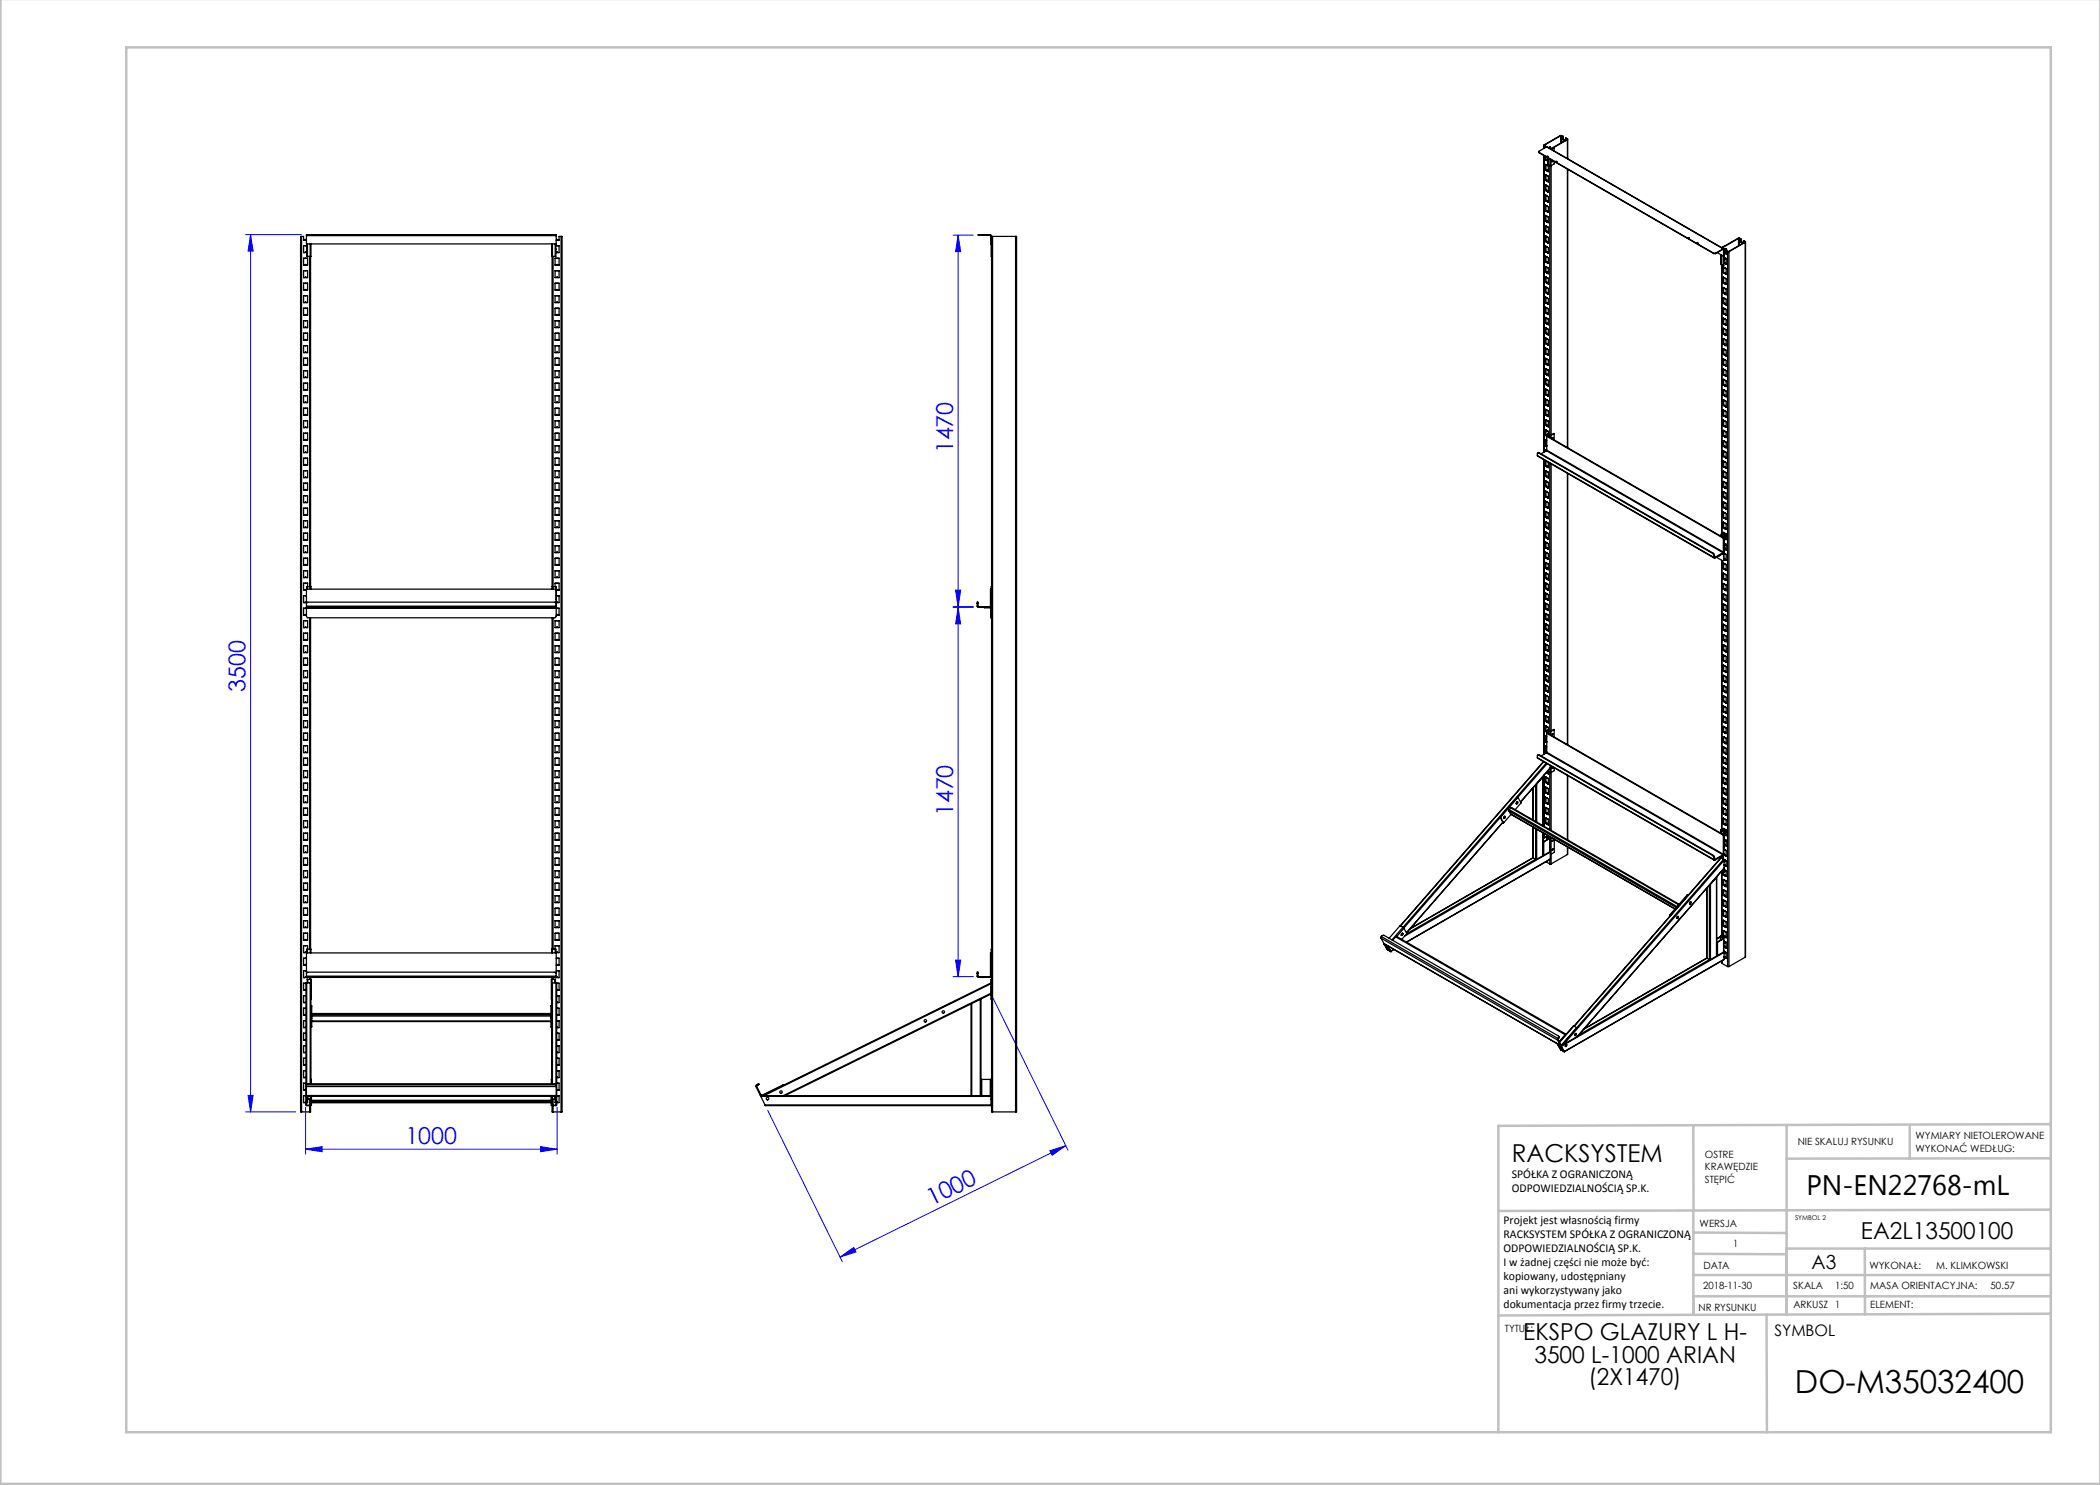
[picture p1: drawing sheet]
<svg xmlns="http://www.w3.org/2000/svg" width="420mm" height="297mm" viewBox="0 0 420 297" stroke-linecap="round" stroke-linejoin="round" font-family="sans-serif">
<defs><g id="words">
<text font-size="6.3" x="359" y="278.5">DO-M35032400</text>
<text font-size="5.6" x="361.3" y="239.1">PN-EN22768-mL</text>
<text font-size="4.9" x="302.4" y="232.4">RACKSYSTEM</text>
<g font-size="4.7" fill="#00f">
<text x="190.6" y="90.7" transform="rotate(-90 190.6 90.7)">1470</text>
<text x="49.1" y="138.4" transform="rotate(-90 49.1 138.4)">3500</text>
<text x="190.6" y="163.3" transform="rotate(-90 190.6 163.3)">1470</text>
<text x="81.1" y="228.8">1000</text>
<text x="186.4" y="241.2" transform="rotate(-26 186.4 241.2)">1000</text>
</g>
<g font-size="4.7">
<text x="372.2" y="247.8">EA2L13500100</text>
<text x="304.6" y="268.1">EKSPO GLAZURY L H-</text>
<text x="306.9" y="272.6">3500 L-1000 ARIAN</text>
<text x="317.7" y="277.1">(2X1470)</text>
</g>
<text font-size="3.9" x="362.3" y="253.8">A3</text>
<text font-size="3.2" x="354.9" y="267.2">SYMBOL</text>
<g font-size="2.4">
<text x="302.4" y="235.6">SPÓŁKA Z OGRANICZONĄ</text>
<text x="302.4" y="238.4">ODPOWIEDZIALNOŚCIĄ SP.K.</text>
<text x="300.7" y="244.7">Projekt jest własnością firmy</text>
<text x="300.7" y="247.5">RACKSYSTEM SPÓŁKA Z OGRANICZONĄ</text>
<text x="300.7" y="250.3">ODPOWIEDZIALNOŚCIĄ SP.K.</text>
<text x="300.7" y="253.1">I w żadnej części nie może być:</text>
<text x="300.7" y="256">kopiowany, udostępniany</text>
<text x="300.7" y="258.8">ani wykorzystywany jako</text>
<text x="300.7" y="261.6">dokumentacja przez firmy trzecie.</text>
</g>
<g font-size="2">
<text x="383.1" y="227.9">WYMIARY NIETOLEROWANE</text>
<text x="341" y="231.6">OSTRE</text>
<text x="359.5" y="228.9">NIE SKALUJ RYSUNKU</text>
<text x="383.1" y="230.4">WYKONAĆ WEDŁUG:</text>
<text x="341" y="234.1">KRAWĘDZIE</text>
<text x="341" y="236.6">STĘPIĆ</text>
<text x="339.9" y="245.4">WERSJA</text>
<text x="346.6" y="249.5">1</text>
<text x="340.6" y="257.7">2018-11-30</text>
<text x="340.7" y="253.8">DATA</text>
<text x="358.7" y="257.7">SKALA</text>
<text x="367" y="257.7">1:50</text>
<text x="373.9" y="253.8">WYKONAŁ:</text>
<text x="374.1" y="257.7">MASA ORIENTACYJNA:</text>
<text x="387.2" y="253.8">M. KLIMKOWSKI</text>
<text x="398.1" y="257.7">50.57</text>
<text x="339.7" y="262.3">NR RYSUNKU</text>
<text x="358.7" y="261.7">ARKUSZ 1</text>
<text x="374.1" y="261.7">ELEMENT:</text>
<text x="301" y="266.4">TYTUŁ:</text>
</g>
<text font-size="1.3" x="359" y="244">SYMBOL 2</text>
</g></defs>
<g fill="none" stroke="#00f" stroke-width=".2">
<path d="M49.1 46.9h11.2M50.1 46.9v175.5M50.1 46.9l.5 3.3h-1zM190.6 47h4M191.6 47v74.3M191.6 47l.5 3.3h-1zM191.1 118h1l-.5 3.3zM190.6 121.3h4.1M190.6 121.5h4.1M191.6 121.5v73.8M191.6 121.5l.5 3.3h-1zM190.6 195.3h4.1"/>
<path d="M191.1 192h1l-.5 3.3zM198.6 199.7l15 30.3M49.6 219.1h1l-.5 3.3zM49.1 222.4h10M61.1 229.8l3.3-.5v1zM61.1 221.5v9.3M61.1 229.8h50.3M108.1 229.3l3.3 .5-3.3 .5zM111.4 221.5v9.3M153.5 222l14.9 30.3M210 230.1l3.2-1-2.8 2zM213.2 229.1l-45.2 22.3"/>
<path d="M168 251.4l2.7-1.9 .5 .9z"/>
</g>
<g fill="none" stroke="#c0c0c0" stroke-width=".5">
<path d="M.1 -.1v296.9h419.9M25.2 9.5h385v276.9h-385zM338.7 225.2v16.9M357.3 225v37.9M382 225.4v6.3M410.1 224.8l-110.4 .4v61.2M410.1 231.7h-52.8M338.7 259.3h71.5M338.7 255h71.5M338.7 250.8l18.6 .1M338.7 246.5l18.6 .1M338.7 242.1v20.9"/>
<path d="M373 249.7v13.2M410.1 241.9l-110.4 .3M410.2 249.7h-52.9v13.2M353.3 262.9l.1 23.5M410.2 262.7l-110.5 .4"/>
</g>
<g fill="#00f">
<path d="M61.1 229.8l3.3-.5v1zM108.1 229.3l3.3 .5-3.3 .5z"/>
<path d="M168 251.4l2.7-1.9 .5 .9zM210 230.1l3.2-1-2.8 2z"/>
<path d="M191.1 118h1l-.5 3.3zM191.6 47l.5 3.3h-1z"/>
<path d="M50.1 46.9l.5 3.3h-1zM49.6 219.1h1l-.5 3.3z"/>
<path d="M191.1 192h1l-.5 3.3zM191.6 121.5l.5 3.3h-1z"/>
</g>
<g fill="none" stroke="#000" stroke-width=".25">
<path d="M307.8 30.5l35 20.1M308.8 29.1v.6M308.8 31.1v59.3M308.8 29.2l.3 .1M308.8 29.2v.5M308.9 29v.1M308.9 29.1l.3 .2M309.1 38.1h.1M309.1 36v.1M309.1 34h.1M309.1 31.9v.1M309.1 29.3v.2"/>
<path d="M309.1 31.3v.6M309.1 32.9v1.1M309.1 34.9v1.1M309.1 37v1.1M309.1 39v1.1M309.1 39h.1M309.1 32.9h.1M309.1 39l.3 .2M309.1 37l.3 .1M309.1 37h.1M309.1 34.9l.3 .2M309.1 34.9h.1"/>
<path d="M309.1 32.9l.3 .2M309.1 38.1l.2 .1M309.1 36.1l.2 .1M309.1 34l.2 .1M309.1 32l.2 .1M309.2 31.9h.1M309.2 33.9v.1M309.2 36h.1M309.2 38v.1M309.2 29.3h-.1M309.2 29.3v.2M309.2 31.3v.6"/>
<path d="M309.2 32.9v1M309.2 34.9v1.1M309.2 37v1M309.2 39v1.1M309.2 31.9h-.1M309.2 33.9l-.1 .1M309.2 36h-.1M309.2 38l-.1 .1M309.2 31.9l.3 .2M309.2 34l.3 .1M309.2 31.9l-.1 .1M309.2 34h-.1"/>
<path d="M309.2 36l-.1 .1M309.2 36l.1 .1M309.2 38.1h-.1M309.2 38.1h.1M309.3 29.4l35.4 20.4M309.3 29.4l35.3 20.4M309.3 29.4l-1.5 .9v.2l35 20.2M309.3 38.2h.1M309.3 36.1v.1M309.3 36.1l.1 .1M309.3 34.1h.1M309.3 32v.1"/>
<path d="M309.3 32l.1 .1M309.3 32h.1M309.3 36.1h.1M309.3 36.1h.2M309.3 38.1l.2 .1M309.4 31.3h.2M309.4 39.2l.3 .1v1.1M309.4 37.1l.3 .2v1.1M309.4 38.2l.1 .1M309.4 35.1l.3 .2v1M309.4 36.2l.1 .1M309.4 34.1l.1 .1"/>
<path d="M309.4 32.1l.1 .1M309.4 32.1h.1M309.4 34.1h.1M309.4 36.2h.1M309.4 38.2h.1M309.4 33.1l.2 .1M309.5 33.1h-.1M309.5 35.1h-.1M309.5 37.2h-.1M309.5 39.2h-.1M309.5 38.3l.1 .1M309.5 36.3l.1 .1"/>
<path d="M309.5 34.2l.1 .1M309.5 32.2h.1M309.5 32.1v.1M309.5 34.1l.1 .1M309.5 36.1l.1 .1M309.5 38.2l.1 .1M309.5 32.1h-.1M309.5 32.1h.1M309.5 34.1h.1M309.5 36.1h.1M309.5 38.2h.1M309.5 34.1h-.1"/>
<path d="M309.5 36.1l-.1 .1M309.5 38.2h-.1M309.5 31.6l.1 1.3M309.5 31.3v.1M309.6 34.2h-.1M309.6 34.2l.1 .1M309.6 36.2l-.1 .1M309.6 36.2l.1 .1M309.6 38.3h-.1M309.6 38.3h.1M309.6 31.3v.1M309.6 31.6v1.3"/>
<path d="M309.6 32.9l.4 .3M309.6 33.2h.1M309.7 38.4h.1M309.7 36.3h.1M309.7 34.3h.1M309.7 33.2v1.1M309.7 34.3h-.1M309.7 36.3l-.1 .1M309.7 38.4h-.1M309.9 29.4h.2M309.9 29.4l-.2 .1M309.9 29.4h.1"/>
<path d="M309.9 29.7h.1M309.9 29.4l-.2 .2M309.9 33.1v53.9M310 33.2h.2M310 31.8v1.4M310.2 31.9v1.3M310.2 29.8h.1M310.2 33.1v53.9M310.5 32.1l-.1 .2M310.8 29.6v.6M310.8 32.3v.5l-.6 .4M310.8 29.6l-.5 .3"/>
<path d="M310.8 29.6l-.6 .2M311.2 32.4h.2M312.1 27.2h.2M312.1 27.2l-3.2 1.8M312.1 27.2v1.4M312.3 27.2l.3 .1M312.3 27.2v1.3M312.6 27.9h.1M312.6 27.3v.6M312.6 27.9l.1 .1M312.6 27.3l-.5-.2-3.3 1.9v.2M312.6 27.3h.1"/>
<path d="M312.7 27.9h-.1M312.7 27.9l.1 .1M312.8 28h-.1M312.8 28l.1 .1M312.8 28h.1M312.8 28h.2M312.9 28.1v.1M312.9 28.1h.1M312.9 28.2h.1M313 28v.1M313 28l-.1 .1M313 28h.1"/>
<path d="M313 28.1l-.1 .1M313 28.1h.1M313.1 27.6l.4 .2v.1M313.1 27.6l.3 .2M313.1 27.6v.4M313.4 27.9l-3.3 1.9v-.3l-.2-.1M313.4 27.8v.1M313.5 27.9l-3.3 1.9M313.5 27.9v3.8M313.5 33.8v55.7M313.5 27.8v4M313.5 33.9v55.6"/>
<path d="M60.3 47.3h-.2v175.1h.2M60.3 47.3h.4v.7h.3M60.3 47.3v175.1M61 58h.2M61 55.5h.2M61 53h.2M61 50.5h.2M61 48h.2M61 48h.1M61 50.5h.1M61 53h.1M61 55.5h.1"/>
<path d="M61 58h.1M61.2 50.5h.2M61.2 48h.1M61.2 50.5h.1M61.2 53h.1M61.2 55.5h.1M61.2 58h.1M61.3 47v.1M61.3 47h49.9M61.3 47.1v1.7h49.9v-1.7M61.3 47.1h49.9M61.3 49.8h.1"/>
<path d="M61.4 49.1l-.7 .1v1.3h.3M61.4 48.8v2.5h.1M61.5 59.1h.1M61.5 59.1l-.8 .1v1.3h.3M61.5 56.6h.1M61.5 56.6l-.8 .1v1.3h.3M61.5 54.1h.1M61.5 54.1l-.8 .1v1.3h.3M61.5 51.6h.1M61.5 51.6l-.8 .1v1.3h.3M61.5 48.8v2.5M61.5 51.3h.5"/>
<path d="M61.5 59.2v1.3h-.3M61.5 56.7v1.3h-.3M61.5 54.2v1.3h-.3M61.5 51.7v1.3h-.3M61.5 46.9v.1M61.9 51.3v66M62 48.8v2.5M62.1 51.3v66M62.2 48.8v2.5h-.2M110.3 48.8v2.5h.2M110.4 51.3v66.5M110.5 51.3h.5"/>
<path d="M110.5 48.8v2.5M110.6 51.3v66M111 46.9v.1M111 48.8v2.5M111.2 49.1h.6M111.2 48.8v1.7M111.2 47v.1M111.2 48h.1M111.3 50.5h.2M111.3 53h.2M111.3 58h.2M111.3 48h.2"/>
<path d="M111.3 55.5h.2M111.3 48h.1M111.3 50.5h-.1v.8h-.2M111.3 50.5h.1M111.3 53h.1M111.3 55.5h.1M111.3 58h.1M111.5 48h.1M111.5 50.5h.1M111.5 53h.1M111.5 55.5h.1M111.5 58h.1"/>
<path d="M111.8 59.1l-.8 .1v1.3h.3M111.8 51.6h.1M111.8 49.1h.1M111.8 59.1h.1M111.8 51.6l-.8 .1v1.3h.3M111.8 54.1h.1M111.8 54.1l-.8 .1v1.3h.3M111.8 56.6h.1M111.8 56.6l-.8 .1v1.3h.3M111.8 49.2v1.3h-.3M111.8 51.7v1.3h-.3M111.8 54.2v1.3h-.3"/>
<path d="M111.8 56.7v1.3h-.3M111.8 59.2v1.3h-.3M112.2 47.3h-.4v.7h-.3M112.2 47.3h.2v175.1h-.2M112.2 47.3v175.1M195.9 46.9v.1M198 47l.1 .1M198 46.9l.2 .2M198 46.9h-2.4v.1h2.4M198 46.9v.1M198.1 47.1h.1M198.1 47.1l.1 1.7"/>
<path d="M198.2 47.1l.1 4.2M198.2 47.3h.1M198.5 47.3h-.2v175.1h.2M198.5 47.3h4.6M198.5 47.3v175.1M203.1 47.3h.2v175.1h-.2M203.1 47.3v175.1M309.1 56.4v.1M309.1 54.4h.1M309.1 52.4h.1M309.1 50.3v.1M309.1 48.3h.1"/>
<path d="M309.1 44.2h.1M309.1 42.1v.1M309.1 40.1h.1M309.1 41.1v1M309.1 43.1v1.1M309.1 45.1v1.1M309.1 47.2v1.1M309.1 49.2v1.1M309.1 51.3v1.1M309.1 53.3v1.1M309.1 55.4v1M309.1 57.4v1.1"/>
<path d="M309.1 59.4v1.1M309.1 58.5h.1M309.1 46.3h.1M309.1 55.4h.1M309.1 53.3h.1M309.1 51.3h.1M309.1 43.1h.1M309.1 41.1h.1M309.1 57.4h.1M309.1 45.1h.1M309.1 59.4l.3 .2M309.1 59.4h.1"/>
<path d="M309.1 57.4l.3 .2M309.1 55.3l.6 .4v1.1M309.1 53.3l.6 .3v1.1M309.1 51.3l.3 .1M309.1 49.2l.3 .2M309.1 49.2h.1M309.1 47.2l.3 .2M309.1 47.2h.1M309.1 45.1l.3 .2M309.1 43.1l.6 .3v1.1M309.1 41l.3 .2M309.1 58.5l.2 .1"/>
<path d="M309.1 56.5l.2 .1M309.1 54.4l.2 .1M309.1 52.4l.2 .1M309.1 50.4h.2M309.1 48.3l.2 .1M309.1 46.3l.2 .1M309.1 44.2l.2 .1M309.1 42.2l.2 .1M309.1 40.1l.2 .1M309.1 41v.1M309.1 55.3v.1M309.2 40.1h.1"/>
<path d="M309.2 42.1h.1M309.2 44.1v.1M309.2 46.2h.1M309.2 48.2v.1M309.2 50.3h.1M309.2 52.3v.1M309.2 54.4h.1M309.2 56.4h.1M309.2 58.4v.1M309.2 41.1v1M309.2 43.1v1M309.2 45.2v1"/>
<path d="M309.2 47.2v1M309.2 49.2v1.1M309.2 51.3v1M309.2 53.3v1.1M309.2 55.4v1M309.2 57.4v1M309.2 59.4v1.1M309.2 40.1h-.1M309.2 42.1h-.1M309.2 44.1l-.1 .1M309.2 46.2h-.1M309.2 48.2l-.1 .1"/>
<path d="M309.2 50.3h-.1M309.2 52.3l-.1 .1M309.2 54.4h-.1M309.2 56.4h-.1M309.2 58.4l-.1 .1M309.2 44.2l.3 .1M309.2 46.2l.3 .2M309.2 56.4l.3 .2M309.2 58.5l.3 .1M309.2 40.1l.1 .1M309.2 42.1l-.1 .1M309.2 42.1l.1 .1"/>
<path d="M309.2 44.2h-.1M309.2 46.2l-.1 .1M309.2 48.3h-.1M309.2 48.3l.1 .1M309.2 50.3l-.1 .1M309.2 50.3l.1 .1M309.2 52.4h-.1M309.2 52.4h.1M309.2 54.4l.1 .1M309.2 56.4l-.1 .1M309.2 58.5h-.1M309.3 58.6h.1"/>
<path d="M309.3 56.5v.1M309.3 56.5l.1 .1M309.3 54.5h.1M309.3 54.5l.1 .1M309.3 52.5h.1M309.3 50.4h.1M309.3 50.4l.1 .1M309.3 48.4h.1M309.3 46.3v.1M309.3 46.3l.1 .1M309.3 44.3h.1M309.3 44.3l.1 .1"/>
<path d="M309.3 42.3h.1M309.3 42.2l.1 .1M309.3 40.2h.1M309.3 40.2l.1 .1M309.3 42.2v.1M309.3 46.3h.1M309.3 56.5h.1M309.3 40.2h.2M309.3 42.2l.2 .1M309.3 48.3l.2 .1M309.3 50.4h.2M309.3 52.4l.2 .1"/>
<path d="M309.3 54.5h.2M309.4 59.6l.3 .2v1M309.4 58.6l.1 .1M309.4 56.6l.1 .1M309.4 54.6h.1M309.4 51.4l.3 .2v1.1M309.4 52.5l.1 .1M309.4 49.4l.3 .1v1.1M309.4 50.5l.1 .1M309.4 47.4l.3 .1v1.1M309.4 48.4l.1 .1M309.4 46.4l.1 .1"/>
<path d="M309.4 44.4h.1M309.4 41.2l.3 .2v1.1M309.4 42.3l.1 .1M309.4 40.3l.1 .1M309.4 40.3h.1M309.4 42.3h.1M309.4 46.4h.1M309.4 48.4h.1M309.4 50.5h.1M309.4 52.5h.1M309.4 56.6h.1M309.4 58.6h.1"/>
<path d="M309.4 57.6l.2 .1M309.4 45.3l.2 .1M309.5 41.2l-.1 .1M309.5 43.3h-.1M309.5 45.3h-.1M309.5 47.4h-.1M309.5 49.4h-.1M309.5 51.4l-.1 .1M309.5 53.5h-.1M309.5 55.5l-.1 .1M309.5 57.6h-.1M309.5 59.6h-.1"/>
<path d="M309.5 58.7l.1 .1M309.5 56.7l.1 .1M309.5 54.6l.1 .1M309.5 52.6l.1 .1M309.5 50.6l.1 .1M309.5 48.5l.1 .1M309.5 46.5l.1 .1M309.5 44.4l.1 .1M309.5 42.4l.1 .1M309.5 40.4h.1M309.5 40.2l.1 .1M309.5 42.3l.1 .1"/>
<path d="M309.5 44.3l.1 .1M309.5 46.4h.1M309.5 48.4l.1 .1M309.5 50.4l.1 .1M309.5 52.5l.1 .1M309.5 54.5l.1 .1M309.5 56.6h.1M309.5 58.6l.1 .1M309.5 40.2h.1M309.5 42.3h.1M309.5 44.3h.1M309.5 48.4h.1"/>
<path d="M309.5 50.4h.1M309.5 52.5h.1M309.5 54.5h.1M309.5 58.6h.1M309.5 40.2l-.1 .1M309.5 42.3h-.1M309.5 44.3l-.1 .1M309.5 46.4h-.1M309.5 48.4h-.1M309.5 50.4l-.1 .1M309.5 52.5h-.1M309.5 54.5l-.1 .1"/>
<path d="M309.5 56.6h-.1M309.5 58.6h-.1M309.6 40.3l-.1 .1M309.6 40.3l.1 .1M309.6 42.4h-.1M309.6 42.4h.1M309.6 44.4h-.1M309.6 44.4l.1 .1M309.6 46.4l-.1 .1M309.6 46.4l.1 .1M309.6 48.5h-.1M309.6 48.5h.1"/>
<path d="M309.6 50.5l-.1 .1M309.6 50.5l.1 .1M309.6 52.6h-.1M309.6 52.6h.1M309.6 54.6h-.1M309.6 54.6l.1 .1M309.6 56.6l-.1 .1M309.6 56.6l.1 .1M309.6 58.7h-.1M309.6 58.7l.1 .1M309.6 57.7h.1M309.6 45.4h.1"/>
<path d="M309.7 58.8h.1M309.7 52.7h.1M309.7 50.6h.1M309.7 48.6h.1M309.7 46.6h.1M309.7 40.4h.1M309.7 56.8h-.1M309.7 54.7h-.1M309.7 44.5h-.1M309.7 42.5h-.1M309.7 45.5v1.1M309.7 57.7v1.1"/>
<path d="M309.7 40.4h-.1M309.7 46.6h-.1M309.7 48.6h-.1M309.7 50.6l-.1 .1M309.7 52.7h-.1M309.7 58.8h-.1M337.6 47.7h.3M339.4 48.7h.2M342.8 50.6h.3M342.8 50.7h.3M342.8 50.6v.1M343.1 50.6v.1"/>
<path d="M343.5 50.5l1.2 .7M344.2 50.9v2M344.2 51v1.9M344.2 52.9l.4 .3M344.3 53v53.8M344.4 53v53.9M344.5 49.6h.1M344.6 49.8h.2M344.6 49.8l.1 .1M344.6 49.8h.1M344.6 51.2v2M344.6 49.8l-1.5 .9"/>
<path d="M344.6 49.8l-1.5 .8M344.7 58.6h.1M344.7 56.6h.1M344.7 54.5v.1M344.7 53.4v1.1M344.7 55.5v1.1M344.7 57.5v1.1M344.7 59.6v1M344.7 59.5l.5 .4v1.1M344.7 59.5v.1M344.7 57.5l.3 .2M344.7 57.5h.1"/>
<path d="M344.7 55.5l.3 .1M344.7 55.5h.1M344.7 53.4l.3 .2M344.7 53.4h.1M344.7 56.6l.1 .1M344.7 58.6l.1 .1M344.7 54.6h.1M344.7 49.9v1.3M344.7 54.5h.1M344.7 56.5l.1 .1M344.7 55.5v1M344.7 56.5v.1"/>
<path d="M344.8 54.5l-.1 .1M344.8 56.6h-.1M344.8 58.6h-.1M344.8 54.5l.1 .1M344.8 58.6l.1 .1M344.8 56.6h.1M344.8 49.8v2.2M344.8 49.8l-.1 .1M344.8 51.2h-.1M344.8 51.4l.2 .2M344.8 52.6v.6h-.2M344.8 52.6h.1"/>
<path d="M344.8 49.9h.1M344.8 51.9h.1M344.8 51.9v.1M344.8 50.5v.1M344.8 52.5v.1M344.8 49.9v.1M344.8 49.9v.6M344.8 52v.5M344.9 52.5v.1M344.9 50.5h.1M344.9 52.5h.1M344.9 52.5h-.1"/>
<path d="M344.9 58.7h-.1M344.9 58.7l.1 .1M344.9 56.7h-.1M344.9 56.7h.1M344.9 54.6h-.1M344.9 54.6l.1 .1M344.9 52.6h-.1M344.9 52.6h.1M344.9 50.5l-.1 .1M344.9 50.5l.1 .1M344.9 54.6h.1M344.9 58.7h.1"/>
<path d="M344.9 50.5l.2 .1M344.9 52.5l.2 .1M344.9 54.6h.2M344.9 56.6l.2 .1M344.9 58.7h.2M345 57.7l.2 .1v1.1M345 58.8h.1M345 55.6l.2 .2v1.1M345 56.7l.1 .1M345 53.6l.2 .1v1.1M345 54.7l.1 .1M345 51.6l.2 .1v1.1"/>
<path d="M345 52.6l.1 .1M345 50.6l.1 .1M345 50.6h.1M345 52.6h.1M345 54.7h.1M345 56.7h.1M345 51.6h.1M345 53.6h.1M345 55.6v.1M345 57.7h.1M345 59.7v.1M345 50h.2l-.2 .2z"/>
<path d="M345.1 56.8l.1 .1M345.1 52.7l.1 .1M345.1 58.8l.1 .1M345.1 54.8l.1 .1M345.1 50.7l.1 .1M345.1 50.6h.1M345.1 52.6v.1M345.1 54.6v.1M345.1 56.7v.1M345.1 58.7v.1M345.1 50.6h-.1M345.1 54.6l-.1 .1"/>
<path d="M345.1 52.6h.1M345.1 54.6h.1M345.1 56.7h.1M345.1 58.7h.1M345.1 52.6h-.1M345.1 56.7h-.1M345.1 58.7l-.1 .1M345.1 49.7h.2M345.1 51.8h.1M345.1 49.7l-.3 .2M345.1 49.7v.1M345.1 51.8l-.3 .1"/>
<path d="M345.1 50l-.1 .2M345.1 52.7h.1M345.1 54.7l.1 .1M345.1 50.6v.1M345.1 50.6l.1 .1M345.1 54.7v.1M345.1 56.8h.1M345.1 58.8h.1M345.1 49.8h.2v.3M345.1 49.8l-.3 .1M345.1 51.8l-.3 .2M345.2 58.9h.1"/>
<path d="M345.2 56.9h.1M345.2 54.8v.1M345.2 52.8h.1M345.2 50.8h.1M345.2 50.2l.3 .1M345.2 50.2v.6M345.2 50.7h.1M345.2 52.7h.1M345.3 50.1l-.1 .1M345.5 50.3h.3M345.5 50.3v143M345.8 50.3v143"/>
<path d="M347.7 47.7h.1M347.7 47.7l-3.2 1.9M347.7 47.7v1.5M347.8 47.7l.3 .1M347.8 47.7v1.4M348.1 48.4h.1M348.1 47.8v.6M348.2 48.5l.1 .1M348.2 47.8l-.5-.2-3.3 1.9 .5-.3M348.2 48.4h.1M348.2 48.4h-.1M348.2 47.8h-.1"/>
<path d="M348.2 47.8v.6M348.2 48.4l.2 .1M348.2 48.4v.1M348.4 48.5l-.1 .1M348.4 48.5l.1 .1M348.4 48.5h.1M348.5 48.6v.1M348.5 48.6h.1M348.5 48.7h.1M348.6 48.6l-.1 .1M348.6 48.6h.1M348.7 48.2l.4 .1-.1 .2"/>
<path d="M348.7 48.2l.3 .1M348.7 48.2v.4M349 48.4l-3.3 1.9-.4-.2M349 48.3v.1M349 48.5l-3.2 1.8M349 48.5v142.9M349.1 48.4l-.1 143M61 78h.2M61 75.5h.2M61 73h.2M61 70.5h.2M61 68h.2"/>
<path d="M61 65.5h.2M61 63h.2M61 60.5h.2M61 60.5h.1M61 63h.1M61 65.5h.1M61 68h.1M61 70.5h.1M61 73h.1M61 75.5h.1M61 78h.1M61.2 60.5h.1"/>
<path d="M61.2 63h.1M61.2 65.5h.1M61.2 68h.1M61.2 70.5h.1M61.2 73h.1M61.2 75.5h.1M61.2 78h.1M61.5 79.1h.1M61.5 79.1l-.8 .1v1.3h.3M61.5 76.6h.1M61.5 76.6l-.8 .1v1.3h.3M61.5 74.1h.1"/>
<path d="M61.5 74.1l-.8 .1v1.3h.3M61.5 71.6h.1M61.5 71.6l-.8 .1v1.3h.3M61.5 69.1h.1M61.5 69.1l-.8 .1v1.3h.3M61.5 66.6h.1M61.5 66.6l-.8 .1v1.3h.3M61.5 64.1h.1M61.5 64.1l-.8 .1v1.3h.3M61.5 61.6h.1M61.5 61.6l-.8 .1v1.3h.3M61.5 79.2v1.3h-.3"/>
<path d="M61.5 76.7v1.3h-.3M61.5 74.2v1.3h-.3M61.5 71.7v1.3h-.3M61.5 69.2v1.3h-.3M61.5 66.7v1.3h-.3M61.5 64.2v1.3h-.3M61.5 61.7v1.3h-.3M111.3 60.5h.2M111.3 63h.2M111.3 65.5h.2M111.3 68h.2M111.3 70.5h.2"/>
<path d="M111.3 73h.2M111.3 75.5h.2M111.3 78h.2M111.3 60.5h.1M111.3 63h.1M111.3 65.5h.1M111.3 68h.1M111.3 70.5h.1M111.3 73h.1M111.3 75.5h.1M111.3 78h.1M111.5 60.5h.1"/>
<path d="M111.5 63h.1M111.5 65.5h.1M111.5 68h.1M111.5 70.5h.1M111.5 73h.1M111.5 75.5h.1M111.5 78h.1M111.8 76.6l-.8 .1v1.3h.3M111.8 71.6l-.8 .1v1.3h.3M111.8 69.1l-.8 .1v1.3h.3M111.8 66.6l-.8 .1v1.3h.3M111.8 64.1l-.8 .1v1.3h.3"/>
<path d="M111.8 61.6l-.8 .1v1.3h.3M111.8 74.1l-.8 .1v1.3h.3M111.8 64.1h.1M111.8 79.1h.1M111.8 79.1l-.8 .1v1.3h.3M111.8 66.6h.1M111.8 69.1h.1M111.8 71.6h.1M111.8 74.1h.1M111.8 61.6h.1M111.8 76.6h.1M111.8 61.7v1.3h-.3"/>
<path d="M111.8 64.2v1.3h-.3M111.8 66.7v1.3h-.3M111.8 69.2v1.3h-.3M111.8 71.7v1.3h-.3M111.8 74.2v1.3h-.3M111.8 76.7v1.3h-.3M111.8 79.2v1.3h-.3M309.1 78.9h.1M309.1 76.9h.1M309.1 74.8v.1M309.1 72.8h.1M309.1 68.7h.1"/>
<path d="M309.1 66.6v.1M309.1 64.6h.1M309.1 62.6h.1M309.1 60.5v.1M309.1 61.5v1.1M309.1 63.5v1.1M309.1 65.6v1M309.1 67.6v1.1M309.1 69.6v1.1M309.1 71.7v1.1M309.1 73.7v1.1M309.1 75.8v1.1"/>
<path d="M309.1 77.8v1.1M309.1 79.8v1.1M309.1 70.8h.1M309.1 79.8h.1M309.1 77.8h.1M309.1 75.8h.1M309.1 73.7h.1M309.1 69.6h.1M309.1 67.6h.1M309.1 65.6h.1M309.1 63.5h.1M309.1 79.8l.5 .3"/>
<path d="M309.1 77.8l.6 .3v1.1M309.1 75.8l.3 .1M309.1 73.7l.3 .2M309.1 71.7l.3 .1M309.1 71.7h.1M309.1 69.6l.3 .2M309.1 67.6l.6 .3v1.1M309.1 65.5l.6 .4v1.1M309.1 63.5l.3 .2M309.1 61.5l.3 .1M309.1 61.5h.1M309.1 78.9l.2 .1"/>
<path d="M309.1 76.9l.2 .1M309.1 74.9h.2M309.1 72.8l.2 .1M309.1 70.8l.2 .1M309.1 68.7l.2 .1M309.1 66.7l.2 .1M309.1 64.6l.2 .1M309.1 62.6l.2 .1M309.1 60.6l.2 .1M309.1 65.5v.1M309.2 60.5h.1M309.2 62.5v.1"/>
<path d="M309.2 64.6h.1M309.2 66.6h.1M309.2 68.6v.1M309.2 70.7h.1M309.2 72.7v.1M309.2 74.8h.1M309.2 76.8v.1M309.2 78.9h.1M309.2 61.5v1M309.2 63.5v1.1M309.2 65.6v1M309.2 67.6v1"/>
<path d="M309.2 69.7v1M309.2 71.7v1M309.2 73.7v1.1M309.2 75.8v1M309.2 77.8v1.1M309.2 79.9v1M309.2 60.5h-.1M309.2 62.5l-.1 .1M309.2 64.6h-.1M309.2 66.6h-.1M309.2 68.6l-.1 .1M309.2 70.7h-.1"/>
<path d="M309.2 72.7l-.1 .1M309.2 74.8h-.1M309.2 76.8l-.1 .1M309.2 78.9h-.1M309.2 68.7l.3 .1M309.2 70.7l.3 .1M309.2 78.9l.3 .1M309.2 60.5l-.1 .1M309.2 60.5l.1 .1M309.2 62.6h-.1M309.2 62.6h.1M309.2 64.6l.1 .1"/>
<path d="M309.2 66.6l-.1 .1M309.2 66.6l.1 .1M309.2 68.7h-.1M309.2 70.7l-.1 .1M309.2 72.8h-.1M309.2 72.8h.1M309.2 74.8l-.1 .1M309.2 74.8l.1 .1M309.2 76.9h-.1M309.2 76.9h.1M309.3 79h.1M309.3 79l.1 .1"/>
<path d="M309.3 77h.1M309.3 74.9h.1M309.3 74.9l.1 .1M309.3 72.9h.1M309.3 70.8v.1M309.3 70.8l.1 .1M309.3 68.8h.1M309.3 66.7v.1M309.3 66.7l.1 .1M309.3 64.7h.1M309.3 64.7l.1 .1M309.3 62.7h.1"/>
<path d="M309.3 60.6v.1M309.3 60.6l.1 .1M309.3 60.6h.1M309.3 66.7h.1M309.3 70.8h.1M309.3 60.6h.2M309.3 62.6l.2 .1M309.3 64.7h.2M309.3 66.7l.2 .1M309.3 72.8l.2 .1M309.3 74.9h.2M309.3 76.9l.2 .1"/>
<path d="M309.4 79.1h.1M309.4 75.9l.3 .2v1.1M309.4 77l.1 .1M309.4 73.9l.3 .1v1.1M309.4 75l.1 .1M309.4 71.8l.3 .2v1.1M309.4 72.9l.1 .1M309.4 69.8l.3 .2v1.1M309.4 70.9l.1 .1M309.4 68.9h.1M309.4 66.8l.1 .1M309.4 63.7l.3 .1v1.1"/>
<path d="M309.4 64.8l.1 .1M309.4 61.6l.3 .2v1.1M309.4 62.7l.1 .1M309.4 60.7l.1 .1M309.4 60.7h.1M309.4 62.7h.1M309.4 64.8h.1M309.4 66.8h.1M309.4 68.8v.1M309.4 70.9h.1M309.4 72.9h.1M309.4 75h.1"/>
<path d="M309.4 77h.1M309.5 61.7h-.1M309.5 63.7h-.1M309.5 65.7l-.1 .1M309.5 67.8h-.1M309.5 69.8h-.1M309.5 71.9h-.1M309.5 73.9h-.1M309.5 75.9l-.1 .1M309.5 78h-.1M309.5 79.1l.1 .1M309.5 77.1l.1 .1"/>
<path d="M309.5 75.1l.1 .1M309.5 73l.1 .1M309.5 71l.1 .1M309.5 68.9l.1 .1M309.5 66.9l.1 .1M309.5 64.9h.1M309.5 62.8l.1 .1M309.5 60.8l.1 .1M309.5 60.6l.1 .1M309.5 62.7l.1 .1M309.5 64.7l.1 .1M309.5 66.8l.1 .1"/>
<path d="M309.5 68.8l.1 .1M309.5 70.9h.1M309.5 72.9l.1 .1M309.5 74.9l.1 .1M309.5 77l.1 .1M309.5 79l.1 .1M309.5 70.8l-.1 .1M309.5 72.9h-.1M309.5 74.9l-.1 .1M309.5 79l-.1 .1M309.5 60.6h.1M309.5 62.7h.1"/>
<path d="M309.5 64.7h.1M309.5 66.8h.1M309.5 68.8h.1M309.5 70.8v.1M309.5 72.9h.1M309.5 74.9h.1M309.5 79h.1M309.5 60.6l-.1 .1M309.5 62.7h-.1M309.5 64.7l-.1 .1M309.5 66.8h-.1M309.5 68.8h-.1"/>
<path d="M309.5 77h-.1M309.6 60.7l-.1 .1M309.6 60.7l.1 .1M309.6 62.8h-.1M309.6 62.8h.1M309.6 64.8l-.1 .1M309.6 64.8l.1 .1M309.6 66.9h-.1M309.6 66.9h.1M309.6 68.9h-.1M309.6 68.9l.1 .1M309.6 70.9l-.1 .1"/>
<path d="M309.6 70.9l.1 .1M309.6 73h-.1M309.6 73h.1M309.6 75l-.1 .1M309.6 75l.1 .1M309.6 77.1h-.1M309.6 77.1h.1M309.6 79.1h-.1M309.6 79.1l.1 .1M309.7 77.2h.1M309.7 75.1h.1M309.7 73.1h.1"/>
<path d="M309.7 71.1h.1M309.7 64.9h.1M309.7 62.9h.1M309.7 60.8h.1M309.7 79.2h-.1M309.7 69h-.1M309.7 67h-.1M309.7 60.8l-.1 .1M309.7 62.9h-.1M309.7 64.9h-.1M309.7 71.1h-.1M309.7 73.1h-.1"/>
<path d="M309.7 75.1l-.1 .1M309.7 77.2h-.1M344.7 79v.1M344.7 77h.1M344.7 74.9v.1M344.7 72.9h.1M344.7 70.8v.1M344.7 68.8h.1M344.7 66.8h.1M344.7 64.7v.1M344.7 62.7h.1M344.7 60.6v.1"/>
<path d="M344.7 61.6v1.1M344.7 63.6v1.1M344.7 65.7v1.1M344.7 67.7v1.1M344.7 69.8v1M344.7 71.8v1.1M344.7 73.8v1.1M344.7 75.9v1.1M344.7 77.9v1.1M344.7 80v1.1M344.7 80l.3 .1M344.7 80h.1"/>
<path d="M344.7 77.9l.3 .2M344.7 77.9h.1M344.7 75.9l.3 .1M344.7 75.9h.1M344.7 73.8l.3 .2M344.7 73.8h.1M344.7 71.8l.5 .3v1.1M344.7 71.8h.1M344.7 69.7l.5 .4v1.1M344.7 69.7v.1M344.7 67.7l.3 .2M344.7 67.7h.1"/>
<path d="M344.7 65.7l.3 .1M344.7 65.7h.1M344.7 63.6l.3 .2M344.7 63.6h.1M344.7 61.6l.3 .2M344.7 61.6h.1M344.7 79.1h.1M344.7 75l.1 .1M344.7 72.9l.1 .1M344.7 68.8l.1 .1M344.7 66.8l.1 .1M344.7 62.7l.1 .1"/>
<path d="M344.7 60.7l.1 .1M344.7 77l.1 .1M344.7 70.9l.1 .1M344.7 64.8l.1 .1M344.7 60.6h.1M344.7 62.6l.1 .1M344.7 66.7l.1 .1M344.7 70.8h.1M344.7 72.8l.1 .1M344.7 74.9h.1M344.7 79h.1M344.7 61.6v1"/>
<path d="M344.7 65.7v1M344.7 71.8v1M344.7 73.9v1M344.7 75.9v1M344.7 80v1M344.7 62.6v.1M344.7 72.8v.1M344.7 64.7h.1M344.7 66.7v.1M344.7 76.9v.1M344.8 64.7h.1M344.8 77h.1"/>
<path d="M344.8 60.6l.3 .2M344.8 62.7l.3 .1M344.8 72.9l.3 .1M344.8 74.9l.3 .1M344.8 60.6l-.1 .1M344.8 62.7h-.1M344.8 64.7l-.1 .1M344.8 66.8h-.1M344.8 72.9h-.1M344.8 74.9l-.1 .1M344.8 77h-.1M344.8 79l-.1 .1"/>
<path d="M344.8 64.7l.1 .1M344.8 70.8l.1 .1M344.8 77l.1 .1M344.8 66.8h.1M344.8 68.8l.1 .1M344.8 68.8h-.1M344.8 70.8l-.1 .1M344.8 79l.1 .1M344.9 79.1h-.1M344.9 79.1l.1 .1M344.9 77.1h-.1M344.9 77.1h.1"/>
<path d="M344.9 75l-.1 .1M344.9 75l.1 .1M344.9 73h-.1M344.9 73h.1M344.9 70.9l-.1 .1M344.9 70.9l.1 .1M344.9 68.9h-.1M344.9 68.9l.1 .1M344.9 66.9h-.1M344.9 66.9h.1M344.9 64.8l-.1 .1M344.9 64.8l.1 .1"/>
<path d="M344.9 62.8h-.1M344.9 62.8h.1M344.9 60.7l-.1 .1M344.9 60.7l.1 .1M344.9 60.7h.1M344.9 64.8h.1M344.9 68.9h.1M344.9 70.9h.1M344.9 75h.1M344.9 79.1h.1M344.9 64.8h.2M344.9 66.8l.2 .1"/>
<path d="M344.9 68.9h.2M344.9 70.9l.2 .1M344.9 77l.2 .1M344.9 79.1h.2M345 78.1l.2 .1v1.1M345 79.2l.1 .1M345 76l.2 .2v1.1M345 77.1l.1 .1M345 74l.2 .2v1.1M345 75.1l.1 .1M345 73.1h.1M345 71l.1 .1"/>
<path d="M345 67.9l.2 .1v1.1M345 69l.1 .1M345 65.8l.2 .2v1.1M345 66.9l.1 .1M345 63.8l.2 .2v1M345 64.9l.1 .1M345 61.8l.2 .1v1.1M345 62.8l.1 .1M345 60.8l.1 .1M345 60.8h.1M345 62.8h.1M345 64.9h.1"/>
<path d="M345 69h.1M345 71h.1M345 73v.1M345 75.1h.1M345 77.1h.1M345 61.8h.1M345 63.8h.1M345 65.9h.1M345 67.9h.1M345 69.9v.1M345 72h.1M345 74h.1"/>
<path d="M345 76.1h.1M345 78.1h.1M345.1 79.3l.1 .1M345.1 75.2l.1 .1M345.1 73.1l.1 .1M345.1 69.1h.1M345.1 67l.1 .1M345.1 62.9l.1 .1M345.1 77.2l.1 .1M345.1 71.1l.1 .1M345.1 65l.1 .1M345.1 60.9l.1 .1"/>
<path d="M345.1 60.8h.1M345.1 62.8v.1M345.1 64.8v.1M345.1 66.9v.1M345.1 68.9v.1M345.1 71v.1M345.1 73v.1M345.1 75.1h.1M345.1 77.1v.1M345.1 79.1v.1M345.1 60.8h-.1M345.1 64.8l-.1 .1"/>
<path d="M345.1 75l-.1 .1M345.1 62.8h.1M345.1 64.8h.1M345.1 66.9h.1M345.1 71h.1M345.1 73h.1M345.1 75v.1M345.1 77.1h.1M345.1 79.1h.1M345.1 62.8h-.1M345.1 66.9h-.1M345.1 68.9l-.1 .1"/>
<path d="M345.1 71h-.1M345.1 73l-.1 .1M345.1 77.1h-.1M345.1 79.1l-.1 .1M345.1 60.8l.1 .1M345.1 64.9l.1 .1M345.1 71.1h.1M345.1 75.1l.1 .1M345.1 77.2h.1M345.1 60.8v.1M345.1 62.9h.1M345.1 64.9v.1"/>
<path d="M345.1 67h.1M345.1 69v.1M345.1 69l.1 .1M345.1 73.1h.1M345.1 75.1v.1M345.1 79.2v.1M345.1 79.2l.1 .1M345.2 79.3v.1M345.2 77.3h.1M345.2 75.3h.1M345.2 73.2h.1M345.2 71.2h.1"/>
<path d="M345.2 69.1h.1M345.2 67.1h.1M345.2 65v.1M345.2 63h.1M345.2 61h.1M61 98h.2M61 95.5h.2M61 93h.2M61 90.5h.2M61 88h.2M61 85.5h.2M61 83h.2"/>
<path d="M61 80.5h.2M61 80.5h.1M61 83h.1M61 85.5h.1M61 88h.1M61 90.5h.1M61 93h.1M61 95.5h.1M61 98h.1M61.2 80.5h.1M61.2 83h.1M61.2 85.5h.1"/>
<path d="M61.2 88h.1M61.2 90.5h.1M61.2 93h.1M61.2 95.5h.1M61.2 98h.1M61.5 99.1h.1M61.5 99.1l-.8 .1v1.3h.3M61.5 96.6h.1M61.5 96.6l-.8 .1v1.3h.3M61.5 94.1l-.8 .1v1.3h.3M61.5 91.6l-.8 .1v1.3h.3M61.5 89.1l-.8 .1v1.3h.3"/>
<path d="M61.5 86.6h.1M61.5 86.6l-.8 .1v1.3h.3M61.5 84.1h.1M61.5 84.1l-.8 .1v1.3h.3M61.5 81.6h.1M61.5 81.6l-.8 .1v1.3h.3M61.5 91.6h.1M61.5 89.1h.1M61.5 94.1h.1M61.5 99.2v1.3h-.3M61.5 96.7v1.3h-.3M61.5 86.7v1.3h-.3"/>
<path d="M61.5 84.2v1.3h-.3M61.5 81.7v1.3h-.3M61.5 91.7v1.3h-.3M61.5 94.2v1.3h-.3M61.5 89.2v1.3h-.3M111.3 93h.2M111.3 98h.2M111.3 85.5h.2M111.3 95.5h.2M111.3 80.5h.2M111.3 83h.2M111.3 88h.2"/>
<path d="M111.3 90.5h.2M111.3 80.5h.1M111.3 83h.1M111.3 85.5h.1M111.3 88h.1M111.3 90.5h.1M111.3 93h.1M111.3 95.5h.1M111.3 98h.1M111.5 80.5h.1M111.5 83h.1M111.5 85.5h.1"/>
<path d="M111.5 88h.1M111.5 90.5h.1M111.5 93h.1M111.5 95.5h.1M111.5 98h.1M111.8 89.1h.1M111.8 89.1l-.8 .1v1.3h.3M111.8 86.6h.1M111.8 86.6l-.8 .1v1.3h.3M111.8 91.6h.1M111.8 91.6l-.8 .1v1.3h.3M111.8 94.1l-.8 .1v1.3h.3"/>
<path d="M111.8 96.6l-.8 .1v1.3h.3M111.8 99.1l-.8 .1v1.3h.3M111.8 94.1h.1M111.8 81.6l-.8 .1v1.3h.3M111.8 96.6h.1M111.8 84.1l-.8 .1v1.3h.3M111.8 99.1h.1M111.8 81.6h.1M111.8 84.1h.1M111.8 86.7v1.3h-.3M111.8 84.2v1.3h-.3M111.8 91.7v1.3h-.3"/>
<path d="M111.8 94.2v1.3h-.3M111.8 96.7v1.3h-.3M111.8 99.2v1.3h-.3M111.8 89.2v1.3h-.3M111.8 81.7v1.3h-.3M307.5 91.1l35.3 20.5M307.5 91.1l35.3 20.4M307.6 90.6l-.1 .1v.4M307.6 90.6l35 20.1M307.6 90.6l.2-.1 34.9 20.2M308.8 91.9v59M308.8 92v58.8"/>
<path d="M309.1 99.3h.1M309.1 97.3h.1M309.1 95.2v.1M309.1 89.1h.1M309.1 87.1h.1M309.1 85v.1M309.1 83h.1M309.1 80.9v.1M309.1 81.9v1.1M309.1 83.9v1.1M309.1 86v1.1M309.1 88v1.1"/>
<path d="M309.1 90.1v.1M309.1 92.1v1.1M309.1 94.1v1.1M309.1 96.2v1.1M309.1 98.2v1.1M309.1 93.2h.1M309.1 98.2h.1M309.1 90.1h.1M309.1 88h.1M309.1 86h.1M309.1 98.2l.3 .2M309.1 96.2l.3 .1"/>
<path d="M309.1 96.2h.1M309.1 94.1l.3 .2M309.1 94.1h.1M309.1 88l.2 .2M309.1 86l.3 .1M309.1 83.9l.3 .2M309.1 83.9h.1M309.1 81.9l.3 .2M309.1 81.9h.1M309.1 90l35.5 20.5M309.1 99.3l.2 .1M309.1 97.3l.2 .1"/>
<path d="M309.1 95.3l.2 .1M309.1 93.2l.2 .1M309.1 89.1l.2 .1M309.1 87.1l.2 .1M309.1 85.1h.2M309.1 83l.2 .1M309.1 81l.2 .1M309.1 90v.1M309.2 80.9h.1M309.2 82.9v.1M309.2 85h.1M309.2 87v.1"/>
<path d="M309.2 89.1h.1M309.2 93.1v.1M309.2 95.2h.1M309.2 97.2v.1M309.2 99.3h.1M309.2 81.9v1M309.2 83.9v1.1M309.2 86v1M309.2 88v1.1M309.2 90.1v.1M309.2 92.2v.9M309.2 94.1v1.1"/>
<path d="M309.2 96.2v1M309.2 98.2v1.1M309.2 80.9h-.1M309.2 82.9l-.1 .1M309.2 85h-.1M309.2 87l-.1 .1M309.2 89.1h-.1M309.2 93.1l-.1 .1M309.2 95.2h-.1M309.2 97.2l-.1 .1M309.2 99.3h-.1M309.2 80.9l.3 .2"/>
<path d="M309.2 93.2l.3 .1M309.2 80.9l-.1 .1M309.2 83h-.1M309.2 83l.1 .1M309.2 85l.1 .1M309.2 85l-.1 .1M309.2 87.1h-.1M309.2 87.1h.1M309.2 89.1l.1 .1M309.2 93.2h-.1M309.2 95.2l-.1 .1M309.2 95.2l.1 .1"/>
<path d="M309.2 97.3h.1M309.2 97.3h-.1M309.2 99.3l.1 .1M309.3 99.4h.1M309.3 99.4l.1 .1M309.3 97.4h.1M309.3 95.3v.1M309.3 95.3l.1 .1M309.3 93.3h.1M309.3 89.2h.1M309.3 87.2h.1M309.3 85.1h.1"/>
<path d="M309.3 85.1l.1 .1M309.3 83.1h.1M309.3 81v.1M309.3 81l.1 .1M309.3 81h.1M309.3 95.3h.1M309.3 83l.2 .1M309.3 85.1h.2M309.3 87.1l.2 .1M309.3 95.3h.2M309.3 97.3l.2 .1M309.3 99.4h.2"/>
<path d="M309.3 90l-1.1 .8M309.3 87.2v2.8M309.3 87.2l35.4 20.4M309.3 90l35.4 20.4M309.4 98.4l.3 .1v1.1M309.4 99.5l.1 .1M309.4 96.3l.3 .2v1.1M309.4 97.4l.1 .1M309.4 94.3l.3 .2v1M309.4 95.4l.1 .1M309.4 93.3l.1 .1M309.4 86.1l.3 .2v.5"/>
<path d="M309.4 84.1l.3 .2v1M309.4 85.2l.1 .1M309.4 82.1l.3 .1v1.1M309.4 83.1l.1 .1M309.4 81.1l.1 .1M309.4 81.1h.1M309.4 83.1h.1M309.4 85.2h.1M309.4 93.3h.1M309.4 95.4h.1M309.4 97.4h.1M309.4 99.5h.1"/>
<path d="M309.5 87.2h-.2M309.5 87.2l35.3 20.4M309.5 80h-.1M309.5 82.1h-.1M309.5 84.1h-.1M309.5 86.1l-.1 .1M309.5 94.3h-.1M309.5 96.4h-.1M309.5 98.4h-.1M309.5 99.6h.1M309.5 97.5l.1 .1M309.5 95.5l.1 .1"/>
<path d="M309.5 93.4l.1 .1M309.5 85.3l.1 .1M309.5 83.2l.1 .1M309.5 81.2l.1 .1M309.5 81.1h.1M309.5 83.1l.1 .1M309.5 85.1l.1 .1M309.5 87.2h.1M309.5 93.3l.1 .1M309.5 95.3l.1 .1M309.5 97.4l.1 .1M309.5 99.4l.1 .1"/>
<path d="M309.5 83.1h-.1M309.5 95.3l-.1 .1M309.5 83.1h.1M309.5 85.1h.1M309.5 93.3h.1M309.5 95.3h.1M309.5 97.4h.1M309.5 99.4h.1M309.5 81.1h-.1M309.5 85.1l-.1 .1M309.5 93.3h-.1M309.5 97.4h-.1"/>
<path d="M309.5 99.4l-.1 .1M309.5 86.8v.4M309.6 81.1l-.1 .1M309.6 81.1l.1 .1M309.6 83.2h-.1M309.6 83.2h.1M309.6 85.2l-.1 .1M309.6 85.2l.1 .1M309.6 93.4h-.1M309.6 93.4l.1 .1M309.6 95.4l-.1 .1M309.6 95.4l.1 .1"/>
<path d="M309.6 97.5h-.1M309.6 97.5h.1M309.6 99.5l-.1 .1M309.6 99.5l.1 .1M309.6 86.7v.2M309.6 86.9v.4M309.6 86.9l.4 .2M309.6 86.7v.1M309.6 80.1h.1M309.7 99.6h.1M309.7 97.6h.1M309.7 95.5h.1"/>
<path d="M309.7 93.5h.1M309.7 85.3h.1M309.7 83.3h.1M309.7 81.3h.1M309.6 86.8h.1M309.6 86.8v.1M309.6 86.8l.4 .3M309.7 80.2v1.1M309.7 92.5v1M309.7 86.8h-.1M309.7 86.7h-.1M309.7 81.3h-.1"/>
<path d="M309.7 83.3h-.1M309.7 85.3l-.1 .1M309.7 93.5h-.1M309.7 95.5l-.1 .1M309.7 97.6h-.1M309.7 99.6h-.1M309.9 92.6v53.6M310 87.1h.2M310 87.1v.4M310 87.1h.1M310.1 87.1h.1M310.2 87.1v.5"/>
<path d="M310.2 92.8v53.4M310.5 87.5l-.1 .2M310.8 86.7l-.6 .4M310.8 86.7v1.3M310.8 86.7l-.7 .4M313.5 94.7v54.2M313.5 94.7v54.3M344.7 99.4v.1M344.7 97.4h.1M344.7 95.3v.1M344.7 93.3h.1M344.7 91.3h.1"/>
<path d="M344.7 89.2v.1M344.7 87.2h.1M344.7 85.1v.1M344.7 83.1h.1M344.7 81.1h.1M344.7 82v1.1M344.7 84v1.1M344.7 86.1v1.1M344.7 88.1v1.1M344.7 90.2v1.1M344.7 92.2v1.1M344.7 94.3v1"/>
<path d="M344.7 96.3v1.1M344.7 98.3v1.1M344.7 98.3l.3 .2M344.7 98.3h.1M344.7 96.3l.5 .3v1.1M344.7 96.3h.1M344.7 94.2l.5 .4v1.1M344.7 94.2v.1M344.7 92.2l.3 .2M344.7 92.2h.1M344.7 90.2l.3 .1M344.7 90.2h.1"/>
<path d="M344.7 88.1l.3 .2M344.7 88.1h.1M344.7 86.1l.3 .2M344.7 86.1h.1M344.7 84l.5 .4v1.1M344.7 84h.1M344.7 82l.5 .3v1.1M344.7 82h.1M344.7 99.5l.1 .1M344.7 97.4l.1 .1M344.7 93.3l.1 .1M344.7 91.3l.1 .1"/>
<path d="M344.7 87.2l.1 .1M344.7 85.2l.1 .1M344.7 81.1l.1 .1M344.7 95.4l.1 .1M344.7 89.3l.1 .1M344.7 83.1l.1 .1M344.7 81l.1 .1M344.7 85.1h.1M344.7 87.1l.1 .1M344.7 91.2l.1 .1M344.7 95.3h.1M344.7 97.3l.1 .1"/>
<path d="M344.7 99.4h.1M344.7 84.1v1M344.7 86.1v1M344.7 90.2v1M344.7 96.3v1M344.7 98.4v1M344.7 81v.1M344.7 87.1v.1M344.7 89.2h.1M344.7 91.2v.1M344.7 97.3v.1M344.8 89.2h.1"/>
<path d="M344.8 85.1l.3 .2M344.8 87.2l.3 .1M344.8 95.3l.3 .2M344.8 97.4l.3 .1M344.8 81.1h-.1M344.8 83.1h-.1M344.8 85.1l-.1 .1M344.8 87.2h-.1M344.8 89.2l-.1 .1M344.8 91.3h-.1M344.8 93.3h-.1M344.8 95.3l-.1 .1"/>
<path d="M344.8 97.4h-.1M344.8 99.4l-.1 .1M344.8 81.1h.1M344.8 83.1l.1 .1M344.8 89.2l.1 .1M344.8 93.3l.1 .1M344.8 99.4l.1 .1M344.8 91.3h.1M344.9 99.5l-.1 .1M344.9 99.5l.1 .1M344.9 97.5h-.1M344.9 97.5h.1"/>
<path d="M344.9 95.4l-.1 .1M344.9 95.4l.1 .1M344.9 93.4h-.1M344.9 93.4l.1 .1M344.9 91.4h-.1M344.9 91.4h.1M344.9 89.3l-.1 .1M344.9 89.3l.1 .1M344.9 87.3h-.1M344.9 87.3h.1M344.9 85.2l-.1 .1M344.9 85.2l.1 .1"/>
<path d="M344.9 83.2h-.1M344.9 83.2l.1 .1M344.9 81.2h-.1M344.9 81.2h.1M344.9 83.2h.1M344.9 85.2h.1M344.9 89.3h.1M344.9 93.4h.1M344.9 95.4h.1M344.9 99.5h.1M344.9 81.1l.2 .1M344.9 83.2h.2"/>
<path d="M344.9 89.3h.2M344.9 91.3l.2 .1M344.9 93.4h.2M344.9 99.5h.2M345 98.5l.2 .2v1.1M345 99.6l.1 .1M345 97.5l.1 .1M345 95.5l.1 .1M345 92.4l.2 .1v1.1M345 93.5l.1 .1M345 90.3l.2 .2v1.1M345 91.4l.1 .1"/>
<path d="M345 88.3l.2 .2v1M345 89.4l.1 .1M345 86.3l.2 .1v1.1M345 87.3l.1 .1M345 85.3l.1 .1M345 83.3h.1M345 80.1l.2 .2v1.1M345 81.2l.1 .1M345 81.2h.1M345 85.3h.1M345 87.3h.1M345 89.4h.1"/>
<path d="M345 91.4h.1M345 93.5h.1M345 95.5h.1M345 97.5h.1M345 99.6h.1M345 80.1v.1M345 82.2h.1M345 84.2h.1M345 86.3h.1M345 88.3h.1M345 90.4h.1M345 92.4h.1"/>
<path d="M345 94.4v.1M345 96.5h.1M345 98.5h.1M345.1 99.7l.1 .1M345.1 97.6l.1 .1M345.1 93.6h.1M345.1 91.5l.1 .1M345.1 87.4l.1 .1M345.1 85.4l.1 .1M345.1 81.3l.1 .1M345.1 95.6l.1 .1M345.1 89.5l.1 .1"/>
<path d="M345.1 83.3l.1 .1M345.1 81.2v.1M345.1 83.2v.1M345.1 85.3h.1M345.1 87.3v.1M345.1 89.3v.1M345.1 91.4v.1M345.1 93.4v.1M345.1 95.5v.1M345.1 97.5v.1M345.1 99.5v.1M345.1 81.2h-.1"/>
<path d="M345.1 85.3h-.1M345.1 87.3h-.1M345.1 91.4h-.1M345.1 95.5h-.1M345.1 97.5h-.1M345.1 83.2h.1M345.1 87.3h.1M345.1 89.3h.1M345.1 91.4h.1M345.1 95.5h.1M345.1 97.5h.1M345.1 99.5h.1"/>
<path d="M345.1 83.2l-.1 .1M345.1 89.3l-.1 .1M345.1 93.4l-.1 .1M345.1 99.5l-.1 .1M345.1 81.3h.1M345.1 87.4h.1M345.1 89.4l.1 .1M345.1 93.5l.1 .1M345.1 95.6h.1M345.1 99.6l.1 .1M345.1 83.3h.1M345.1 85.3v.1"/>
<path d="M345.1 85.3l.1 .1M345.1 89.4v.1M345.1 91.5h.1M345.1 93.5v.1M345.1 97.6h.1M345.1 99.6v.1M345.2 99.8h.1M345.2 97.7h.1M345.2 95.7h.1M345.2 93.6h.1M345.2 91.6h.1M345.2 89.5v.1"/>
<path d="M345.2 87.5h.1M345.2 85.5h.1M345.2 83.4h.1M345.2 81.4h.1M61 118h.2M61 115.5h.2M61 113h.2M61 110.5h.2M61 108h.2M61 105.5h.2M61 103h.2M61 100.5h.2"/>
<path d="M61 100.5h.1M61 103h.1M61 105.5h.1M61 108h.1M61 110.5h.1M61 113h.1M61 115.5h.1M61 118h.1M61.2 118h.1M61.2 100.5h.1M61.2 103h.1M61.2 105.5h.1"/>
<path d="M61.2 108h.1M61.2 110.5h.1M61.2 113h.1M61.2 115.5h.1M61.3 119.1l-.6 .1v1.3h.3M61.5 116.6l-.8 .1v1.3h.3M61.5 114.1h.1M61.5 114.1l-.8 .1v1.3h.3M61.5 111.6h.1M61.5 111.6l-.8 .1v1.3h.3M61.5 109.1l-.8 .1v1.3h.3M61.5 106.6l-.8 .1v1.3h.3"/>
<path d="M61.5 104.1h.1M61.5 104.1l-.8 .1v1.3h.3M61.5 101.6h.1M61.5 101.6l-.8 .1v1.3h.3M61.5 109.1h.1M61.5 116.6h.1M61.5 106.6h.1M61.5 111.7v1.3h-.3M61.5 109.2v1.3h-.3M61.5 104.2v1.3h-.3M61.5 101.7v1.3h-.3M61.5 114.2v1.3h-.3"/>
<path d="M61.5 106.7v1.3h-.3M61.5 116.7v1.1M62 117.3h.2v.5M62 117.3h-.7v.5M62 117.3v.5M110.4 117.3h.2M110.6 117.3h.5M110.6 117.3v.5M111.1 117.3h.2l-.1 4M111.1 117.3v.5M111.2 117.8h-49.9v3.4M111.2 119.1h.6"/>
<path d="M111.2 118h.1M111.3 119.8h.1M111.3 103h.2M111.3 110.5h.2M111.3 100.5h.2M111.3 115.5h.2M111.3 118h.1M111.3 118h.2M111.3 105.5h.2M111.3 113h.2M111.3 108h.2M111.3 100.5h.1"/>
<path d="M111.3 103h.1M111.3 105.5h.1M111.3 108h.1M111.3 110.5h.1M111.3 113h.1M111.3 115.5h.1M111.5 100.5h.1M111.5 103h.1M111.5 105.5h.1M111.5 108h.1M111.5 110.5h.1M111.5 113h.1"/>
<path d="M111.5 115.5h.1M111.5 118h.1M111.8 114.1l-.8 .1v1.3h.3M111.8 111.6l-.8 .1v1.3h.3M111.8 101.6l-.8 .1v1.3h.3M111.8 116.6h.1M111.8 116.6h-.8v.7M111.8 104.1l-.8 .1v1.3h.3M111.8 119.1h.1M111.8 109.1l-.8 .1v1.3h.3M111.8 106.6l-.8 .1v1.3h.3M111.8 101.6h.1"/>
<path d="M111.8 104.1h.1M111.8 106.6h.1M111.8 109.1h.1M111.8 111.6h.1M111.8 114.1h.1M111.8 114.2v1.3h-.3M111.8 106.7v1.3h-.3M111.8 104.2v1.3h-.3M111.8 101.7v1.3h-.3M111.8 116.7v1.3h-.3M111.8 119.2v1.3h-.3M111.8 111.7v1.3h-.3"/>
<path d="M111.8 109.2v1.3h-.3M198.2 117.8h-.1v3.4M198.3 117.3v4M309.1 119.7v.1M309.1 115.6v.1M309.1 113.6h.1M309.1 111.6h.1M309.1 109.5v.1M309.1 107.5h.1M309.1 103.4h.1M309.1 101.3v.1M309.1 100.3v1"/>
<path d="M309.1 102.3v1.1M309.1 104.3v1.1M309.1 106.4v1.1M309.1 108.4v1.1M309.1 110.5v1.1M309.1 112.5v1.1M309.1 114.6v1M309.1 116.6v1.1M309.1 118.6v1.1M309.1 117.7h.1M309.1 105.5h.1M309.1 116.6h.1"/>
<path d="M309.1 114.6h.1M309.1 112.5h.1M309.1 110.5h.1M309.1 104.3h.1M309.1 102.3h.1M309.1 100.3h.1M309.1 118.6l.3 .2M309.1 118.6h.1M309.1 116.6l.3 .2M309.1 114.5l.6 .4v1.1M309.1 112.5l.6 .3v1.1M309.1 110.5l.3 .1"/>
<path d="M309.1 108.4l.3 .2M309.1 108.4h.1M309.1 106.4l.3 .2M309.1 106.4h.1M309.1 104.3l.3 .2M309.1 102.3l.6 .3v1.1M309.1 100.2l.3 .2M309.1 119.8l.2 .1M309.1 117.7l.2 .1M309.1 115.7l.2 .1M309.1 113.6l.2 .1M309.1 111.6l.2 .1"/>
<path d="M309.1 109.6h.2M309.1 107.5l.2 .1M309.1 105.5l.2 .1M309.1 103.4l.2 .1M309.1 101.4l.2 .1M309.1 100.2v.1M309.1 114.5v.1M309.2 101.3h.1M309.2 103.3v.1M309.2 105.4h.1M309.2 107.4v.1M309.2 109.5h.1"/>
<path d="M309.2 111.5v.1M309.2 113.6h.1M309.2 115.6h.1M309.2 117.6v.1M309.2 119.7h.1M309.2 100.3v1M309.2 102.3v1M309.2 104.4v1M309.2 106.4v1M309.2 108.4v1.1M309.2 110.5v1M309.2 112.5v1.1"/>
<path d="M309.2 114.6v1M309.2 116.6v1M309.2 118.6v1.1M309.2 101.3h-.1M309.2 103.3l-.1 .1M309.2 105.4h-.1M309.2 107.4l-.1 .1M309.2 109.5h-.1M309.2 111.5l-.1 .1M309.2 113.6h-.1M309.2 115.6h-.1M309.2 117.6l-.1 .1"/>
<path d="M309.2 119.7h-.1M309.2 103.4l.3 .1M309.2 105.4l.3 .1M309.2 115.6l.3 .2M309.2 117.7l.3 .1M309.2 101.3l.1 .1M309.2 101.3l-.1 .1M309.2 103.4h-.1M309.2 105.4l-.1 .1M309.2 107.5h-.1M309.2 107.5l.1 .1M309.2 109.5l.1 .1"/>
<path d="M309.2 109.5l-.1 .1M309.2 111.6h.1M309.2 111.6h-.1M309.2 113.6l.1 .1M309.2 115.6l-.1 .1M309.2 117.7h-.1M309.2 119.7l.1 .1M309.2 119.7l-.1 .1M309.3 119.8v.1M309.3 119.8l.1 .1M309.3 117.8h.1M309.3 115.7v.1"/>
<path d="M309.3 115.7l.1 .1M309.3 113.7h.1M309.3 113.7l.1 .1M309.3 111.7h.1M309.3 109.6h.1M309.3 109.6l.1 .1M309.3 107.6h.1M309.3 105.5v.1M309.3 105.5l.1 .1M309.3 103.5h.1M309.3 101.5h.1M309.3 101.4l.1 .1"/>
<path d="M309.3 101.4v.1M309.3 105.5h.1M309.3 115.7h.1M309.3 119.8h.1M309.3 101.4l.2 .1M309.3 107.5l.2 .1M309.3 109.6h.2M309.3 111.6l.2 .1M309.3 113.7h.2M309.3 119.8h.2M309.4 118.8l.3 .2v1M309.4 119.9l.1 .1"/>
<path d="M309.4 117.8l.1 .1M309.4 115.8l.1 .1M309.4 113.8h.1M309.4 110.6l.3 .2v1.1M309.4 111.7l.1 .1M309.4 108.6l.3 .1v1.1M309.4 109.7l.1 .1M309.4 106.6l.3 .1v1.1M309.4 107.6l.1 .1M309.4 105.6l.1 .1M309.4 103.6h.1M309.4 100.4l.3 .2v1.1"/>
<path d="M309.4 101.5l.1 .1M309.4 101.5h.1M309.4 103.5v.1M309.4 105.6h.1M309.4 107.6h.1M309.4 111.7h.1M309.4 115.8h.1M309.4 117.8h.1M309.4 119.9h.1M309.4 116.8l.2 .1M309.4 104.5l.2 .1M309.5 100.4l-.1 .1"/>
<path d="M309.5 102.5h-.1M309.5 104.5h-.1M309.5 106.6h-.1M309.5 108.6h-.1M309.5 110.6l-.1 .1M309.5 112.7h-.1M309.5 114.7h-.1M309.5 116.8h-.1M309.5 118.8h-.1M309.5 120l.1 .1M309.5 117.9l.1 .1M309.5 115.9l.1 .1"/>
<path d="M309.5 113.8l.1 .1M309.5 111.8l.1 .1M309.5 109.8l.1 .1M309.5 107.7l.1 .1M309.5 105.7l.1 .1M309.5 103.6l.1 .1M309.5 101.6l.1 .1M309.5 101.5l.1 .1M309.5 103.5l.1 .1M309.5 105.6h.1M309.5 107.6l.1 .1M309.5 109.6l.1 .1"/>
<path d="M309.5 111.7l.1 .1M309.5 113.7l.1 .1M309.5 115.8h.1M309.5 117.8l.1 .1M309.5 119.8l.1 .1M309.5 119.8l-.1 .1M309.5 101.5h.1M309.5 103.5h.1M309.5 105.5v.1M309.5 107.6h.1M309.5 109.6h.1M309.5 113.7h.1"/>
<path d="M309.5 117.8h.1M309.5 119.8h.1M309.5 101.5h-.1M309.5 103.5h-.1M309.5 105.5l-.1 .1M309.5 107.6h-.1M309.5 109.6l-.1 .1M309.5 111.7h-.1M309.5 113.7l-.1 .1M309.5 115.8h-.1M309.5 117.8h-.1M309.6 101.6h-.1"/>
<path d="M309.6 101.6h.1M309.6 103.6h-.1M309.6 103.6l.1 .1M309.6 105.6l-.1 .1M309.6 105.6l.1 .1M309.6 107.7h-.1M309.6 107.7h.1M309.6 109.7l-.1 .1M309.6 109.7l.1 .1M309.6 111.8h-.1M309.6 111.8h.1M309.6 113.8h-.1"/>
<path d="M309.6 113.8l.1 .1M309.6 115.8l-.1 .1M309.6 115.8l.1 .1M309.6 117.9h-.1M309.6 117.9l.1 .1M309.6 119.9l-.1 .1M309.6 119.9l.1 .1M309.6 116.9h.1M309.6 104.6h.1M309.7 118h.1M309.7 111.9h.1M309.7 109.8h.1"/>
<path d="M309.7 107.8h.1M309.7 105.8h.1M309.7 116h-.1M309.7 113.9h-.1M309.7 103.7h-.1M309.7 101.7h-.1M309.7 104.7v1.1M309.7 116.9v1.1M309.7 105.8h-.1M309.7 107.8h-.1M309.7 109.8l-.1 .1M309.7 111.9h-.1"/>
<path d="M309.7 118h-.1M342.6 110.7l.2 .3M342.7 110.7h-.1M342.7 110.7l.2 .3M342.8 111.5l.2 .1M342.8 111v.5M342.9 111.4l.1 .1M342.9 111h-.1M342.9 111.4l-.1 .1M342.9 111v.4M343 111.5v.1M343.8 111.1v.1"/>
<path d="M344.2 106.8v.5M344.3 106.8v.1M344.3 106.9v.4M344.3 106.9l.4 .2M344.3 112.1v53.9M344.3 106.8h.1M344.3 106.9h.1M344.4 112.1v54M344.6 110.5v.2M344.6 110.7l-1.6 .9M344.6 110.5l-1.6 1M344.6 110.6h.1"/>
<path d="M344.6 110.6l.2 .1M344.6 110.7h.1M344.6 110.6v.1M344.6 110.6l-.8 .6M344.6 110.7l-.8 .5M344.7 119.8v.1M344.7 117.8h.1M344.7 115.8h.1M344.7 113.7v.1M344.7 105.5v.1M344.7 103.5v.1M344.7 101.5h.1"/>
<path d="M344.7 110.4l-.1 .1M344.7 100.4v1.1M344.7 102.4v1.1M344.7 104.5v1M344.7 106.5v.5M344.7 107.6v2.8M344.7 112.6v1.1M344.7 114.7v1.1M344.7 116.7v1.1M344.7 118.8v1M344.7 110.6h.1M344.7 107.1h.2"/>
<path d="M344.7 107.1v.4M344.7 118.7l.5 .4v1.1M344.7 118.7v.1M344.7 116.7l.3 .2M344.7 116.7h.1M344.7 114.7l.3 .1M344.7 114.7h.1M344.7 112.6l.3 .2M344.7 112.6h.1M344.7 106.5l.5 .3v1.1M344.7 106.5h.1M344.7 104.4l.3 .2"/>
<path d="M344.7 104.4v.1M344.7 102.4l.3 .2M344.7 102.4h.1M344.7 100.4l.3 .1M344.7 100.4h.1M344.7 119.9l.1 .1M344.7 115.8l.1 .1M344.7 113.8h.1M344.7 103.6h.1M344.7 117.8l.1 .1M344.7 105.6l.1 .1M344.7 101.5l.1 .1"/>
<path d="M344.7 110.6l.3 .2M344.7 110.7v1.4M344.7 103.5h.1M344.7 105.5l.1 .1M344.7 113.7h.1M344.7 115.7l.1 .1M344.7 119.8h.1M344.7 107.1h.1M344.7 100.4v1M344.7 106.5v.6M344.7 114.7v1M344.7 101.4v.1"/>
<path d="M344.7 105.5h.1M344.7 115.7v.1M344.8 101.5h.1M344.8 119.8l.3 .2M344.8 101.5h-.1M344.8 103.5l-.1 .1M344.8 105.6h-.1M344.8 113.7l-.1 .1M344.8 115.8h-.1M344.8 117.8h-.1M344.8 119.8l-.1 .1M344.8 105.6h.1"/>
<path d="M344.8 115.8h.1M344.8 117.8l.1 .1M344.8 103.5l.1 .1M344.8 113.7l.1 .1M344.8 110.4l-.2 .3M344.8 107.6v2.8M344.8 110.7v1.3l-.3 .2-1.2-.8M344.8 111.8h.1M344.8 111.7l.1 .1M344.8 110.7h-.1M344.8 107.6h-.1M344.8 110.4h-.1"/>
<path d="M344.8 108.6l.2 .1M344.8 107.7l.1 1.5M344.8 109.8v.6M344.8 109.8h.1M344.8 107.7h.1M344.8 109.1h.1M344.8 107.1h.1M344.8 109.1l.1 .1M344.9 119.9l-.1 .1M344.9 119.9l.1 .1M344.9 117.9h-.1M344.9 117.9l.1 .1"/>
<path d="M344.9 115.9h-.1M344.9 115.9h.1M344.9 113.8h-.1M344.9 113.8l.1 .1M344.9 111.8h-.1M344.9 111.8h.1M344.9 109.7l-.1 .1M344.9 109.7l.1 .1M344.9 107.7h-.1M344.9 107.7l.1 .1M344.9 105.7h-.1M344.9 105.6l.1 .1"/>
<path d="M344.9 103.6h-.1M344.9 103.6l.1 .1M344.9 101.6h-.1M344.9 101.6h.1M344.9 103.6h.1M344.9 105.6v.1M344.9 107.1v.6M344.9 109.2v.5M344.9 113.8h.1M344.9 117.9h.1M344.9 119.9h.1M344.9 101.5l.2 .1"/>
<path d="M344.9 103.6h.2M344.9 105.6l.2 .1M344.9 107.7h.2M344.9 109.7l.2 .1M344.9 111.7l.2 .1M344.9 113.8h.2M344.9 115.8l.2 .1M344.9 117.9h.2M345 116.9l.2 .1v1.1M345 118h.1M345 114.8l.2 .2v1.1M345 115.9l.1 .1"/>
<path d="M345 112.8l.2 .1v1.1M345 113.9l.1 .1M345 110.8l.2 .1v1.1M345 111.8l.1 .1M345 108.7l.2 .2v1.1M345 109.8l.1 .1M345 107.8h.1M345 104.6l.2 .2v1.1M345 105.7l.1 .1M345 102.6l.2 .1v1.1M345 103.7l.1 .1M345 100.5l.2 .2v1.1"/>
<path d="M345 101.6l.1 .1M345 101.6h.1M345 103.7h.1M345 105.7h.1M345 109.8h.1M345 111.8h.1M345 113.9h.1M345 115.9h.1M345 120h.1M345 100.6h.1M345 102.6h.1M345 104.6v.1"/>
<path d="M345 106.7h.1M345 108.7h.1M345 110.8h.1M345 112.8h.1M345 114.8v.1M345 116.9h.1M345 118.9v.1M345.1 116l.1 .1M345.1 114l.1 .1M345.1 109.9l.1 .1M345.1 107.8l.1 .1M345.1 103.8h.1"/>
<path d="M345.1 118l.1 .1M345.1 111.9l.1 .1M345.1 105.8l.1 .1M345.1 101.7l.1 .1M345.1 101.6v.1M345.1 103.6v.1M345.1 105.7v.1M345.1 107.7v.1M345.1 109.8h.1M345.1 111.8v.1M345.1 113.8v.1M345.1 115.9v.1"/>
<path d="M345.1 117.9v.1M345.1 120h.1M345.1 101.6h-.1M345.1 105.7h-.1M345.1 107.7l-.1 .1M345.1 111.8h-.1M345.1 115.9h-.1M345.1 117.9l-.1 .1M345.1 101.6h.1M345.1 103.6h.1M345.1 105.7h.1M345.1 107.7h.1"/>
<path d="M345.1 111.8h.1M345.1 113.8h.1M345.1 115.9h.1M345.1 117.9h.1M345.1 103.6l-.1 .1M345.1 109.8h-.1M345.1 113.8l-.1 .1M345.1 120h-.1M345.1 107.2h.1l-.1 .2zM345.1 101.7h.1M345.1 105.8h.1M345.1 116h.1"/>
<path d="M345.1 103.7v.1M345.1 103.7l.1 .1M345.1 107.8h.1M345.1 109.8v.1M345.1 109.8l.1 .1M345.1 111.9h.1M345.1 113.9v.1M345.1 113.9l.1 .1M345.1 118h.1M345.1 109h.1M345.1 106.9l-.3 .2M345.1 106.9h.1"/>
<path d="M345.1 109l-.3 .1M345.2 107.2l-.2 .2M345.2 106.9l-.3 .2M345.2 109l-.3 .2M345.2 118.1h.1M345.2 116.1h.1M345.2 114v.1M345.2 112h.1M345.2 110h.1M345.2 107.9h.1M345.2 105.9h.1M345.2 103.8h.1"/>
<path d="M345.2 101.8h.1M345.2 106.9h.1M345.2 106.9h-.1M61 138h.2M61 135.5h.2M61 133h.2M61 130.5h.2M61 128h.2M61 125.5h.2M61 123h.2M61 120.5h.2M61 120.5h.1"/>
<path d="M61 123h.1M61 125.5h.1M61 128h.1M61 130.5h.1M61 133h.1M61 135.5h.1M61 138h.1M61.2 123h.1M61.2 120.5h.1M61.2 125.5h.1M61.2 128h.1M61.2 130.5h.1"/>
<path d="M61.2 133h.1M61.2 135.5h.1M61.2 138h.1M61.3 121.6v1.7l.2 .3h49.5l.2-.3v-1.7M61.3 121.2h49.9v.3M61.3 121.2v.3M61.3 121.6h49.9M61.3 121.5v.1M61.3 120.7l.2-.3h49.5l.2 .3M61.3 121.5h49.9M61.5 139.1h.1M61.5 139.1l-.8 .1v1.3h.3"/>
<path d="M61.5 136.6h.1M61.5 136.6l-.8 .1v1.3h.3M61.5 134.1h.1M61.5 134.1l-.8 .1v1.3h.3M61.5 131.6h.1M61.5 131.6l-.8 .1v1.3h.3M61.5 129.1h.1M61.5 129.1l-.8 .1v1.3h.3M61.5 126.6h.1M61.5 126.6l-.8 .1v1.3h.3M61.5 124.1h.1M61.5 124.1l-.8 .1v1.3h.3"/>
<path d="M61.5 139.2v1.3h-.3M61.5 136.7v1.3h-.3M61.5 134.2v1.3h-.3M61.5 131.7v1.3h-.3M61.5 129.2v1.3h-.3M61.5 126.7v1.3h-.3M61.5 124.2v1.3h-.3M61.9 123.6v66.2M62.1 123.6v66.2M110.4 123.6v66.2M110.6 123.6v66.2M111.2 123h.1"/>
<path d="M111.2 121.5v.1M111.2 121.3h.1M111.2 120.5h.1M111.3 120.5h.1M111.3 120.5h.2M111.3 123h.1M111.3 128h.2M111.3 130.5h.2M111.3 123h.2M111.3 138h.2M111.3 133h.2M111.3 125.5h.2"/>
<path d="M111.3 135.5h.2M111.3 125.5h.1M111.3 128h.1M111.3 130.5h.1M111.3 133h.1M111.3 135.5h.1M111.3 138h.1M111.5 120.5h.1M111.5 123h.1M111.5 125.5h.1M111.5 128h.1M111.5 130.5h.1"/>
<path d="M111.5 133h.1M111.5 135.5h.1M111.5 138h.1M111.8 121.6h-51.1v1.4h.3M111.8 136.6l-.8 .1v1.3h.3M111.8 134.1l-.8 .1v1.3h.3M111.8 126.6l-.8 .1v1.3h.3M111.8 124.1l-.8 .1v1.3h.3M111.8 124.1h.1M111.8 129.1h.1M111.8 121.6h.1M111.8 129.1l-.8 .1v1.3h.3"/>
<path d="M111.8 131.6l-.8 .1v1.3h.3M111.8 139.1l-.8 .1v1.3h.3M111.8 126.6h.1M111.8 131.6h.1M111.8 134.1h.1M111.8 136.6h.1M111.8 139.1h.1M111.8 131.7v1.3h-.3M111.8 124.2v1.3h-.3M111.8 121.7v1.3h-.3M111.8 126.7v1.3h-.3M111.8 129.2v1.3h-.3"/>
<path d="M111.8 134.2v1.3h-.3M111.8 136.7v1.3h-.3M111.8 139.2v1.3h-.3M195.4 121.2l.3 .3M195.4 121.2h.2M195.4 121.2v-.8h.2v.8M195.4 120.7h.2M195.6 121.2l.1 .1M195.7 121.5h2.4M195.7 121.3v.2M195.7 121.3h2.3M196.9 121.5l1.2 .1"/>
<path d="M198.1 121.6l.1 .1M198.1 121.5l.1 .2M198.1 121.5v.1M198.1 121.2h.1v.2l-.2 .1v-.2M198.1 121.2l-.1 .1M198.2 121.7h.1M198.2 121.7v1.9v-1.9M198.2 123.3h.1M309.1 138.1h.1M309.1 136v.1M309.1 134v.1M309.1 132h.1"/>
<path d="M309.1 127.9h.1M309.1 125.8v.1M309.1 123.8h.1M309.1 121.8h.1M309.1 120.7v1.1M309.1 122.7v1.1M309.1 124.8v1M309.1 126.8v1.1M309.1 128.8v1.1M309.1 130.9v1.1M309.1 132.9v1.1M309.1 135v1"/>
<path d="M309.1 137v1.1M309.1 139v1.1M309.1 130h.1M309.1 139h.1M309.1 137h.1M309.1 135h.1M309.1 132.9h.1M309.1 128.8h.1M309.1 126.8h.1M309.1 124.8h.1M309.1 122.7h.1M309.1 120.7h.1"/>
<path d="M309.1 139l.3 .2M309.1 137l.6 .3v1.1M309.1 134.9l.3 .2M309.1 132.9l.3 .2M309.1 130.9l.3 .1M309.1 130.9h.1M309.1 128.8l.3 .2M309.1 126.8l.5 .3M309.1 124.7l.6 .4v1.1M309.1 122.7l.3 .2M309.1 120.7l.3 .1M309.1 138.1l.2 .1"/>
<path d="M309.1 136.1l.2 .1M309.1 134.1h.2M309.1 132l.2 .1M309.1 130l.2 .1M309.1 127.9l.2 .1M309.1 125.9l.2 .1M309.1 123.8l.2 .1M309.1 121.8l.2 .1M309.1 124.7v.1M309.1 134.9v.1M309.2 121.7v.1M309.2 123.8h.1"/>
<path d="M309.2 125.8h.1M309.2 127.8v.1M309.2 129.9h.1M309.2 131.9v.1M309.2 134h.1M309.2 136v.1M309.2 138v.1M309.2 120.7v1M309.2 122.7v1.1M309.2 124.8v1M309.2 126.8v1M309.2 128.9v1"/>
<path d="M309.2 130.9v1M309.2 132.9v1.1M309.2 135v1M309.2 137v1M309.2 139.1v1M309.2 121.7l-.1 .1M309.2 123.8h-.1M309.2 125.8h-.1M309.2 127.8l-.1 .1M309.2 129.9h-.1M309.2 131.9l-.1 .1M309.2 134h-.1"/>
<path d="M309.2 136h-.1M309.2 138l-.1 .1M309.2 125.8l.3 .2M309.2 127.9l.3 .1M309.2 129.9l.3 .1M309.2 138.1l.3 .1M309.2 121.8h.1M309.2 121.8h-.1M309.2 123.8l.1 .1M309.2 125.8l-.1 .1M309.2 127.9h-.1M309.2 129.9l-.1 .1"/>
<path d="M309.2 132h.1M309.2 132h-.1M309.2 134l.1 .1M309.2 134l-.1 .1M309.2 136.1h-.1M309.2 136.1h.1M309.2 138.1h-.1M309.3 138.2h.1M309.3 138.2l.1 .1M309.3 136.2h.1M309.3 136.1l.1 .1M309.3 134.1h.1"/>
<path d="M309.3 134.1l.1 .1M309.3 132.1h.1M309.3 130v.1M309.3 130l.1 .1M309.3 128h.1M309.3 125.9v.1M309.3 125.9l.1 .1M309.3 123.9h.1M309.3 123.9l.1 .1M309.3 121.9h.1M309.3 125.9h.1M309.3 130h.1"/>
<path d="M309.3 136.1v.1M309.3 121.8l.2 .1M309.3 123.9h.2M309.3 132l.2 .1M309.3 134.1h.2M309.3 136.1l.2 .1M309.4 138.3h.1M309.4 135.1l.3 .2v1.1M309.4 136.2l.1 .1M309.4 133.1l.3 .1v1.1M309.4 134.2l.1 .1M309.4 131l.3 .2v1.1"/>
<path d="M309.4 132.1l.1 .1M309.4 129l.3 .2v1.1M309.4 130.1l.1 .1M309.4 128l.1 .1M309.4 126l.1 .1M309.4 122.9l.3 .1v1.1M309.4 124l.1 .1M309.4 120.8l.3 .2v1.1M309.4 121.9l.1 .1M309.4 124h.1M309.4 126h.1M309.4 128h.1"/>
<path d="M309.4 130.1h.1M309.4 132.1h.1M309.4 134.2h.1M309.4 136.2h.1M309.4 139.2l.2 .1M309.5 120.9h-.1M309.5 122.9h-.1M309.5 124.9l-.1 .1M309.5 127h-.1M309.5 129h-.1M309.5 131.1h-.1M309.5 133.1h-.1"/>
<path d="M309.5 135.1l-.1 .1M309.5 137.2h-.1M309.5 139.2h-.1M309.5 138.3l.1 .1M309.5 136.3l.1 .1M309.5 134.3h.1M309.5 132.2l.1 .1M309.5 130.2l.1 .1M309.5 128.1l.1 .1M309.5 126.1l.1 .1M309.5 124.1h.1M309.5 122l.1 .1"/>
<path d="M309.5 121.9l.1 .1M309.5 123.9l.1 .1M309.5 126l.1 .1M309.5 128l.1 .1M309.5 130.1h.1M309.5 132.1l.1 .1M309.5 134.1l.1 .1M309.5 136.2l.1 .1M309.5 138.2l.1 .1M309.5 123.9l-.1 .1M309.5 128h-.1M309.5 132.1h-.1"/>
<path d="M309.5 136.2h-.1M309.5 138.2l-.1 .1M309.5 121.9h.1M309.5 123.9h.1M309.5 126h.1M309.5 128h.1M309.5 130v.1M309.5 132.1h.1M309.5 134.1h.1M309.5 136.2h.1M309.5 138.2h.1M309.5 121.9h-.1"/>
<path d="M309.5 126h-.1M309.5 130l-.1 .1M309.5 134.1l-.1 .1M309.6 122h-.1M309.6 122h.1M309.6 124l-.1 .1M309.6 124l.1 .1M309.6 126.1h-.1M309.6 126.1h.1M309.6 128.1h-.1M309.6 128.1l.1 .1M309.6 130.1l-.1 .1"/>
<path d="M309.6 130.1l.1 .1M309.6 132.2h-.1M309.6 132.2h.1M309.6 134.2l-.1 .1M309.6 134.2l.1 .1M309.6 136.3h-.1M309.6 136.3h.1M309.6 138.3h-.1M309.6 138.3l.1 .1M309.6 139.3h.1M309.6 127.1h.1M309.7 136.4h.1"/>
<path d="M309.7 134.3h.1M309.7 132.3h.1M309.7 130.3h.1M309.7 124.1h.1M309.7 122.1h.1M309.7 120h.1M309.7 138.4h-.1M309.7 128.2h-.1M309.7 126.2h-.1M309.7 127.1v1.1M309.7 139.4v1.1M309.7 120l-.1 .1"/>
<path d="M309.7 122.1h-.1M309.7 124.1h-.1M309.7 130.3h-.1M309.7 132.3h-.1M309.7 134.3h-.1M309.7 136.4h-.1M344.7 138.2v.1M344.7 136.2h.1M344.7 134.1v.1M344.7 132.1h.1M344.7 130v.1M344.7 128h.1"/>
<path d="M344.7 126h.1M344.7 123.9v.1M344.7 121.9h.1M344.7 120.8v1.1M344.7 122.8v1.1M344.7 124.9v1.1M344.7 126.9v1.1M344.7 129v1M344.7 131v1.1M344.7 133v1.1M344.7 135.1v1.1M344.7 137.1v1.1"/>
<path d="M344.7 139.2v1.1M344.7 139.2l.3 .1M344.7 139.2h.1M344.7 137.1l.3 .2M344.7 137.1h.1M344.7 135.1l.3 .1M344.7 135.1h.1M344.7 133l.3 .2M344.7 133h.1M344.7 131l.5 .3v1.1M344.7 131h.1M344.7 128.9l.5 .4v1.1"/>
<path d="M344.7 128.9v.1M344.7 126.9l.3 .2M344.7 126.9h.1M344.7 124.9l.3 .1M344.7 124.9h.1M344.7 122.8l.3 .2M344.7 122.8h.1M344.7 120.8l.3 .2M344.7 120.8h.1M344.7 138.3h.1M344.7 134.2l.1 .1M344.7 132.1l.1 .1"/>
<path d="M344.7 128l.1 .1M344.7 126l.1 .1M344.7 121.9l.1 .1M344.7 136.2l.1 .1M344.7 130.1l.1 .1M344.7 124l.1 .1M344.7 121.8l.1 .1M344.7 125.9l.1 .1M344.7 130h.1M344.7 132l.1 .1M344.7 134.1h.1M344.7 138.2h.1"/>
<path d="M344.7 120.8v1M344.7 124.9v1M344.7 131v1M344.7 133.1v1M344.7 135.1v1M344.7 139.2v1M344.7 125.9v.1M344.7 121.8v.1M344.7 123.9h.1M344.7 132v.1M344.7 136.1v.1M344.8 123.9h.1"/>
<path d="M344.8 136.2h.1M344.8 121.9l.3 .1M344.8 132.1l.3 .1M344.8 134.1l.3 .1M344.8 121.9h-.1M344.8 123.9l-.1 .1M344.8 126h-.1M344.8 134.1l-.1 .1M344.8 136.2h-.1M344.8 138.2l-.1 .1M344.8 123.9l.1 .1M344.8 128l.1 .1"/>
<path d="M344.8 130l.1 .1M344.8 136.2l.1 .1M344.8 126h.1M344.8 128h-.1M344.8 130l-.1 .1M344.8 132.1h-.1M344.8 138.2l.1 .1M344.9 138.3h-.1M344.9 138.3l.1 .1M344.9 136.3h-.1M344.9 136.3h.1M344.9 134.2l-.1 .1"/>
<path d="M344.9 134.2l.1 .1M344.9 132.2h-.1M344.9 132.2h.1M344.9 130.1l-.1 .1M344.9 130.1l.1 .1M344.9 128.1h-.1M344.9 128.1l.1 .1M344.9 126.1h-.1M344.9 126.1h.1M344.9 124l-.1 .1M344.9 124l.1 .1M344.9 122h-.1"/>
<path d="M344.9 122h.1M344.9 124h.1M344.9 128.1h.1M344.9 130.1h.1M344.9 134.2h.1M344.9 138.3h.1M344.9 124h.2M344.9 126l.2 .1M344.9 128.1h.2M344.9 130.1l.2 .1M344.9 136.2l.2 .1M344.9 138.3h.2"/>
<path d="M345 139.3l.2 .2v1.1M345 137.3l.2 .1v1.1M345 138.4l.1 .1M345 135.2l.2 .2v1.1M345 136.3l.1 .1M345 133.2l.2 .2v1.1M345 134.3l.1 .1M345 132.3h.1M345 130.2l.1 .1M345 127.1l.2 .1v1.1M345 128.2l.1 .1M345 125l.2 .2v1.1"/>
<path d="M345 126.1l.1 .1M345 123l.2 .2v1M345 124.1l.1 .1M345 121l.2 .1v1.1M345 122l.1 .1M345 120l.1 .1M345 122h.1M345 124.1h.1M345 128.2h.1M345 130.2h.1M345 132.2v.1M345 134.3h.1"/>
<path d="M345 136.3h.1M345 138.4h.1M345 121h.1M345 123h.1M345 125.1h.1M345 127.1h.1M345 129.1v.1M345 131.2h.1M345 133.2h.1M345 135.3h.1M345 137.3h.1M345 139.3v.1"/>
<path d="M345.1 138.5l.1 .1M345.1 134.4l.1 .1M345.1 132.3l.1 .1M345.1 128.3h.1M345.1 126.2l.1 .1M345.1 122.1l.1 .1M345.1 120.1l.1 .1M345.1 136.4l.1 .1M345.1 130.3l.1 .1M345.1 124.2l.1 .1M345.1 122v.1M345.1 124v.1"/>
<path d="M345.1 126.1v.1M345.1 128.1v.1M345.1 130.2v.1M345.1 132.2v.1M345.1 134.3h.1M345.1 136.3v.1M345.1 138.3v.1M345.1 122h-.1M345.1 136.3h-.1M345.1 138.3l-.1 .1M345.1 122h.1M345.1 124h.1"/>
<path d="M345.1 126.1h.1M345.1 128.1h.1M345.1 130.2h.1M345.1 132.2h.1M345.1 134.2v.1M345.1 136.3h.1M345.1 138.3h.1M345.1 124l-.1 .1M345.1 126.1h-.1M345.1 128.1l-.1 .1M345.1 130.2h-.1M345.1 132.2l-.1 .1"/>
<path d="M345.1 134.2l-.1 .1M345.1 124.1l.1 .1M345.1 128.2l.1 .1M345.1 130.3h.1M345.1 134.3l.1 .1M345.1 136.4h.1M345.1 120v.1M345.1 120l.1 .1M345.1 122.1h.1M345.1 124.1v.1M345.1 126.2h.1M345.1 128.2v.1"/>
<path d="M345.1 132.3h.1M345.1 134.3v.1M345.1 138.4v.1M345.1 138.4l.1 .1M345.2 138.5v.1M345.2 136.5h.1M345.2 134.5h.1M345.2 132.4h.1M345.2 130.4h.1M345.2 128.3h.1M345.2 126.3h.1M345.2 124.2v.1"/>
<path d="M345.2 122.2h.1M345.2 120.2h.1M61 158h.2M61 155.5h.2M61 153h.2M61 150.5h.2M61 148h.2M61 145.5h.2M61 143h.2M61 140.5h.2M61 140.5h.1M61 143h.1"/>
<path d="M61 145.5h.1M61 148h.1M61 150.5h.1M61 153h.1M61 155.5h.1M61 158h.1M61.2 140.5h.1M61.2 143h.1M61.2 145.5h.1M61.2 148h.1M61.2 150.5h.1M61.2 153h.1"/>
<path d="M61.2 155.5h.1M61.2 158h.1M61.5 159.1h.1M61.5 159.1l-.8 .1v1.3h.3M61.5 156.6h.1M61.5 156.6l-.8 .1v1.3h.3M61.5 154.1h.1M61.5 154.1l-.8 .1v1.3h.3M61.5 151.6h.1M61.5 151.6l-.8 .1v1.3h.3M61.5 149.1h.1M61.5 149.1l-.8 .1v1.3h.3"/>
<path d="M61.5 146.6h.1M61.5 146.6l-.8 .1v1.3h.3M61.5 144.1h.1M61.5 144.1l-.8 .1v1.3h.3M61.5 141.6h.1M61.5 141.6l-.8 .1v1.3h.3M61.5 159.2v1.3h-.3M61.5 156.7v1.3h-.3M61.5 154.2v1.3h-.3M61.5 151.7v1.3h-.3M61.5 149.2v1.3h-.3M61.5 146.7v1.3h-.3"/>
<path d="M61.5 144.2v1.3h-.3M61.5 141.7v1.3h-.3M111.3 143h.2M111.3 145.5h.2M111.3 148h.2M111.3 150.5h.2M111.3 153h.2M111.3 155.5h.2M111.3 158h.2M111.3 140.5h.2M111.3 140.5h.1M111.3 143h.1"/>
<path d="M111.3 145.5h.1M111.3 148h.1M111.3 150.5h.1M111.3 153h.1M111.3 155.5h.1M111.3 158h.1M111.5 140.5h.1M111.5 143h.1M111.5 145.5h.1M111.5 148h.1M111.5 150.5h.1M111.5 153h.1"/>
<path d="M111.5 155.5h.1M111.5 158h.1M111.8 141.6l-.8 .1v1.3h.3M111.8 144.1l-.8 .1v1.3h.3M111.8 154.1l-.8 .1v1.3h.3M111.8 156.6l-.8 .1v1.3h.3M111.8 149.1l-.8 .1v1.3h.3M111.8 141.6h.1M111.8 149.1h.1M111.8 151.6l-.8 .1v1.3h.3M111.8 159.1l-.8 .1v1.3h.3M111.8 146.6l-.8 .1v1.3h.3"/>
<path d="M111.8 151.6h.1M111.8 154.1h.1M111.8 156.6h.1M111.8 159.1h.1M111.8 146.6h.1M111.8 144.1h.1M111.8 141.7v1.3h-.3M111.8 144.2v1.3h-.3M111.8 146.7v1.3h-.3M111.8 149.2v1.3h-.3M111.8 151.7v1.3h-.3M111.8 154.2v1.3h-.3"/>
<path d="M111.8 156.7v1.3h-.3M111.8 159.2v1.3h-.3M303.4 159.5h.2M303.4 159.5l-3.4 3.9M303.6 159.5l.6 1.1-1.2 1.3M306.6 157.6v6.4M306.6 157.5v6.5M307.1 157v7.3M307.3 156.8l-.1 .1M307.3 156.8v7.6M307.5 151.5l35.3 20.5M307.5 151.5l35.3 20.4"/>
<path d="M307.6 151l-.1 .1v.4M307.6 151l35 20.2M307.6 151l.2-.1 34.9 20.2M308.5 155.4l-1.2 1.4M308.5 155.4v9.7M308.6 155.3l-.1 .1M308.6 155.3v9.8M308.7 152.3l-28.7 32.9M308.7 152.3l-28.6 32.9M308.8 155.1v10.1M308.8 155v10.3M309.1 158.5h.1"/>
<path d="M309.1 156.5h.1M309.1 150.3v.1M309.1 148.3h.1M309.1 146.3h.1M309.1 144.2v.1M309.1 142.2h.1M309.1 140.1v.1M309.1 141.1v1.1M309.1 143.1v1.1M309.1 145.2v1.1M309.1 147.2v1.1M309.1 149.3v1"/>
<path d="M309.1 155.4v1.1M309.1 157.4v1.1M309.1 159.5v1M309.1 159.5h.1M309.1 157.4h.1M309.1 149.3h.1M309.1 147.2h.1M309.1 145.2h.1M309.1 159.4l.3 .2M309.1 157.4l.3 .2M309.1 155.4l.3 .1M309.1 155.4h.1"/>
<path d="M309.1 149.2l.2 .2M309.1 147.2l.2 .2M309.1 145.2l.3 .1M309.1 143.1l.3 .2M309.1 143.1h.1M309.1 141.1l.3 .2M309.1 141.1h.1M309.1 158.5l.2 .1M309.1 156.5l.2 .1M309.1 150.4l.2 .1M309.1 148.3l.2 .1M309.1 146.3l.2 .1"/>
<path d="M309.1 144.3h.2M309.1 142.2l.2 .1M309.1 140.2l.2 .1M309.1 149.2v.1M309.1 159.4v.1M309.2 140.1h.1M309.2 142.1v.1M309.2 144.2h.1M309.2 146.2v.1M309.2 148.3h.1M309.2 150.3h.1M309.2 156.4v.1"/>
<path d="M309.2 158.5h.1M309.2 141.1v1M309.2 143.1v1.1M309.2 145.2v1M309.2 147.2v1.1M309.2 149.3v1M309.2 155.4v1M309.2 157.4v1.1M309.2 159.5v1M309.2 140.1h-.1M309.2 142.1l-.1 .1M309.2 144.2h-.1"/>
<path d="M309.2 146.2l-.1 .1M309.2 148.3h-.1M309.2 150.3h-.1M309.2 156.4l-.1 .1M309.2 158.5h-.1M309.2 140.1l.3 .2M309.2 140.1l-.1 .1M309.2 142.2l.1 .1M309.2 142.2h-.1M309.2 144.2l-.1 .1M309.2 144.2l.1 .1M309.2 146.3h-.1"/>
<path d="M309.2 146.3h.1M309.2 148.3l.1 .1M309.2 150.3l-.1 .1M309.2 150.3l35.5 20.5M309.2 156.5h-.1M309.2 156.5h.1M309.2 158.5l.1 .1M309.2 152.6l-28.6 32.9M309.2 154.5l.1 .1M309.3 150.6l-1.1 .6M309.3 150.6l35.3 20.4M309.3 154.5h.1"/>
<path d="M309.3 158.6h.1M309.3 158.6l.1 .1M309.3 156.6h.1M309.3 154.5v.1M309.3 154.5l.1 .1M309.3 150.4v.1M309.3 148.4h.1M309.3 146.4h.1M309.3 144.3h.1M309.3 144.3l.1 .1M309.3 142.3h.1M309.3 140.2v.1"/>
<path d="M309.3 140.2l.1 .1M309.3 140.2h.1M309.3 142.2l.2 .1M309.3 144.3h.2M309.3 146.3l.2 .1M309.3 154.5h.2M309.3 156.5l.2 .1M309.3 158.6h.2M309.3 150.4h.1M309.3 150.4v.2M309.3 146.7v3.7M309.3 146.7l35.4 20.3"/>
<path d="M309.3 146.7l.2-.1 35.3 20.4h-.1M309.4 152.7l-9.3 10.7M309.4 159.6l.3 .2v1.1M309.4 157.6l.3 .1v1.1M309.4 158.7l.1 .1M309.4 155.5l.3 .2v1.1M309.4 156.6l.1 .1M309.4 154.6l.1 .1M309.4 145.3l.3 .2v.5M309.4 146.4l.1 .1M309.4 143.3l.3 .1v1.1M309.4 144.4l.1 .1"/>
<path d="M309.4 141.3l.3 .1v1.1M309.4 142.3l.1 .1M309.4 140.3l.1 .1M309.4 140.3h.1M309.4 142.3h.1M309.4 144.4h.1M309.4 146.4h.1M309.4 154.6h.1M309.4 156.6h.1M309.4 158.7h.1M309.5 141.3h-.1M309.5 143.3h-.1"/>
<path d="M309.5 145.3l-.1 .1M309.5 155.6h-.1M309.5 157.6h-.1M309.5 159.6l-.1 .1M309.5 158.8h.1M309.5 156.7l.1 .1M309.5 154.7l.1 .1M309.5 146.5h.1M309.5 144.5l.1 .1M309.5 142.4l.1 .1M309.5 140.4l.1 .1M309.5 140.3h.1"/>
<path d="M309.5 142.3l.1 .1M309.5 144.3l.1 .1M309.5 146.4v.1M309.5 154.5l.1 .1M309.5 156.6l.1 .1M309.5 158.6l.1 .1M309.5 140.3h-.1M309.5 142.3h-.1M309.5 144.3l-.1 .1M309.5 154.5l-.1 .1M309.5 158.6l-.1 .1M309.5 142.3h.1"/>
<path d="M309.5 144.3h.1M309.5 146.4h.1M309.5 154.5h.1M309.5 156.6h.1M309.5 158.6h.1M309.5 146.4h-.1M309.5 156.6h-.1M309.5 146v.6M309.6 140.3l-.1 .1M309.6 140.3l.1 .1M309.6 142.4h-.1M309.6 142.4h.1"/>
<path d="M309.6 144.4l-.1 .1M309.6 144.4l.1 .1M309.6 154.6l-.1 .1M309.6 154.6l.1 .1M309.6 156.7h-.1M309.6 156.7h.1M309.6 158.7l-.1 .1M309.6 158.7l.1 .1M309.6 154.2v.1M309.6 145.9v.2M309.6 146.1v.6M309.6 145.9v.1"/>
<path d="M309.6 146.1l.4 .2M309.6 154.1v.2M309.6 154.3l.4 .2M309.7 158.8h.1M309.7 156.8h.1M309.7 154.7h.1M309.7 144.5h.1M309.7 142.5h.1M309.7 140.5h.1M309.6 146h.1M309.6 146l.4 .3M309.6 146v.1"/>
<path d="M309.7 154.3v.4M309.7 145.9h-.1M309.7 146h-.1M309.7 140.5h-.1M309.7 142.5h-.1M309.7 144.5l-.1 .1M309.7 154.7l-.1 .1M309.7 156.8h-.1M309.7 158.8h-.1M309.9 154.5v11.4M310 146.3h.2M310 146.3v.6"/>
<path d="M310 154.5h.2M310 153.7v.8M310 146.3h.1M310.1 153.6l-6 6.8zM310.1 153.1v.5M310.1 146.3h.1M310.2 146.3v.7M310.2 153.2v1.3M310.2 154.5v11.6M310.5 153.5h.1l-.1 .2zM310.5 146.7l-.1 .2M310.6 153.5l-.1 .2"/>
<path d="M310.8 145.9l-.7 .4M310.8 145.9v1.5M310.8 145.9l-.6 .4M310.9 153.6v.5l-.7 .4M313.5 155.1v12.9M344.7 158.6v.1M344.7 156.6h.1M344.7 154.5v.1M344.7 152.5h.1M344.7 150.5h.1M344.7 148.4v.1M344.7 146.4h.1"/>
<path d="M344.7 144.3v.1M344.7 142.3h.1M344.7 140.3h.1M344.7 141.2v1.1M344.7 143.2v1.1M344.7 145.3v1.1M344.7 147.3v1.1M344.7 149.4v1.1M344.7 151.4v1.1M344.7 153.5v1M344.7 155.5v1.1M344.7 157.5v1.1"/>
<path d="M344.7 159.6v1.1M344.7 159.6l.3 .1M344.7 159.6h.1M344.7 157.5l.3 .2M344.7 157.5h.1M344.7 155.5l.3 .2M344.7 155.5h.1M344.7 153.4l.5 .4v1.1M344.7 153.4v.1M344.7 151.4l.3 .2M344.7 151.4h.1M344.7 149.4l.3 .1"/>
<path d="M344.7 149.4h.1M344.7 147.3l.3 .2M344.7 147.3h.1M344.7 145.3l.3 .2M344.7 145.3h.1M344.7 143.2l.5 .4v1.1M344.7 143.2h.1M344.7 141.2l.5 .3v1.1M344.7 141.2h.1M344.7 156.6l.1 .1M344.7 154.6l.1 .1M344.7 150.5l.1 .1"/>
<path d="M344.7 148.5h.1M344.7 144.4l.1 .1M344.7 140.3l.1 .1M344.7 158.7l.1 .1M344.7 152.5l.1 .1M344.7 146.4l.1 .1M344.7 142.3l.1 .1M344.7 140.2l.1 .1M344.7 144.3h.1M344.7 146.3l.1 .1M344.7 150.4l.1 .1M344.7 154.5h.1"/>
<path d="M344.7 156.5l.1 .1M344.7 158.6h.1M344.7 143.3v1M344.7 145.3v1M344.7 149.4v1M344.7 155.5v1M344.7 159.6v1M344.7 140.2v.1M344.7 146.3v.1M344.7 148.4h.1M344.7 150.4v.1M344.7 156.5v.1"/>
<path d="M344.8 148.4h.1M344.8 142.3l.3 .1M344.8 144.3l.3 .2M344.8 146.4l.3 .1M344.8 154.5l.3 .2M344.8 156.6l.3 .1M344.8 140.3h-.1M344.8 142.3h-.1M344.8 140.3h.1M344.8 148.4l.1 .1M344.8 152.5l.1 .1M344.8 158.6l.1 .1"/>
<path d="M344.8 144.3l-.1 .1M344.8 146.4h-.1M344.8 148.4l-.1 .1M344.8 150.5h.1M344.8 150.5h-.1M344.8 152.5h-.1M344.8 154.5l-.1 .1M344.8 156.6h-.1M344.8 158.6l-.1 .1M344.9 158.7l-.1 .1M344.9 158.7l.1 .1M344.9 156.7h-.1"/>
<path d="M344.9 156.7h.1M344.9 154.6l-.1 .1M344.9 154.6l.1 .1M344.9 152.6h-.1M344.9 152.6l.1 .1M344.9 150.6h-.1M344.9 150.6h.1M344.9 148.5h-.1M344.9 148.5l.1 .1M344.9 146.5h-.1M344.9 146.5h.1M344.9 144.4l-.1 .1"/>
<path d="M344.9 144.4l.1 .1M344.9 142.4h-.1M344.9 142.4l.1 .1M344.9 140.4h-.1M344.9 140.4h.1M344.9 142.4h.1M344.9 144.4h.1M344.9 148.5h.1M344.9 152.6h.1M344.9 154.6h.1M344.9 158.7h.1M344.9 140.3l.2 .1"/>
<path d="M344.9 148.5h.2M344.9 150.5l.2 .1M344.9 152.6h.2M344.9 158.7h.2M345 159.7l.2 .2v1.1M345 157.7l.2 .2v1.1M345 158.8l.1 .1M345 155.7l.2 .1v1.1M345 156.7l.1 .1M345 154.7l.1 .1M345 151.6l.2 .1v1.1M345 152.7l.1 .1"/>
<path d="M345 149.5l.2 .2v1.1M345 150.6l.1 .1M345 147.5l.2 .2v1M345 148.6l.1 .1M345 145.5l.2 .1v1.1M345 146.5l.1 .1M345 144.5l.1 .1M345 142.5h.1M345 140.4l.1 .1M345 140.4h.1M345 144.5h.1M345 146.5h.1"/>
<path d="M345 148.6h.1M345 150.6h.1M345 152.7h.1M345 154.7h.1M345 156.7h.1M345 158.8h.1M345 141.4h.1M345 143.4h.1M345 145.5h.1M345 147.5h.1M345 149.6h.1M345 151.6h.1"/>
<path d="M345 153.6v.1M345 155.7h.1M345 157.7h.1M345 159.8h.1M345.1 156.8l.1 .1M345.1 154.8l.1 .1M345.1 150.7l.1 .1M345.1 148.7l.1 .1M345.1 144.6l.1 .1M345.1 140.5l.1 .1M345.1 158.9l.1 .1M345.1 152.8h.1"/>
<path d="M345.1 146.6l.1 .1M345.1 142.5l.1 .1M345.1 140.4v.1M345.1 142.4v.1M345.1 144.5h.1M345.1 146.5v.1M345.1 148.5v.1M345.1 150.6v.1M345.1 152.6v.1M345.1 154.7v.1M345.1 156.7v.1M345.1 158.7v.1"/>
<path d="M345.1 142.4l-.1 .1M345.1 142.4h.1M345.1 146.5h.1M345.1 148.5h.1M345.1 150.6h.1M345.1 152.6h.1M345.1 154.7h.1M345.1 156.7h.1M345.1 158.7h.1M345.1 140.4h-.1M345.1 144.5h-.1M345.1 146.5h-.1"/>
<path d="M345.1 148.5l-.1 .1M345.1 150.6h-.1M345.1 152.6l-.1 .1M345.1 154.7h-.1M345.1 156.7h-.1M345.1 158.7l-.1 .1M345.1 140.5h.1M345.1 146.6h.1M345.1 148.6l.1 .1M345.1 152.7l.1 .1M345.1 158.8l.1 .1M345.1 142.5h.1"/>
<path d="M345.1 144.5v.1M345.1 144.5l.1 .1M345.1 148.6v.1M345.1 150.7h.1M345.1 152.7v.1M345.1 154.8h.1M345.1 156.8h.1M345.1 158.8v.1M345.2 159h.1M345.2 156.9h.1M345.2 154.9h.1M345.2 152.8h.1"/>
<path d="M345.2 150.8h.1M345.2 148.7v.1M345.2 146.7h.1M345.2 144.7h.1M345.2 142.6h.1M345.2 140.6h.1M61 178h.2M61 170.5h.2M61 168h.2M61 165.5h.2M61 163h.2M61 160.5h.2"/>
<path d="M61 173h.2M61 175.5h.2M61 160.5h.1M61 163h.1M61 165.5h.1M61 168h.1M61 170.5h.1M61 173h.1M61 175.5h.1M61 178h.1M61.2 160.5h.1M61.2 163h.1"/>
<path d="M61.2 165.5h.1M61.2 168h.1M61.2 170.5h.1M61.2 173h.1M61.2 175.5h.1M61.2 178h.1M61.5 179.1h.1M61.5 179.1l-.8 .1v1.3h.3M61.5 176.6h.1M61.5 176.6l-.8 .1v1.3h.3M61.5 174.1h.1M61.5 174.1l-.8 .1v1.3h.3"/>
<path d="M61.5 171.6l-.8 .1v1.3h.3M61.5 169.1h.1M61.5 169.1l-.8 .1v1.3h.3M61.5 166.6h.1M61.5 166.6l-.8 .1v1.3h.3M61.5 164.1h.1M61.5 164.1l-.8 .1v1.3h.3M61.5 161.6h.1M61.5 161.6l-.8 .1v1.3h.3M61.5 171.6h.1M61.5 179.2v1.3h-.3M61.5 176.7v1.3h-.3"/>
<path d="M61.5 174.2v1.3h-.3M61.5 171.7v1.3h-.3M61.5 169.2v1.3h-.3M61.5 166.7v1.3h-.3M61.5 164.2v1.3h-.3M61.5 161.7v1.3h-.3M111.3 168h.2M111.3 170.5h.2M111.3 173h.2M111.3 175.5h.2M111.3 163h.2M111.3 178h.2"/>
<path d="M111.3 160.5h.2M111.3 165.5h.2M111.3 160.5h.1M111.3 163h.1M111.3 165.5h.1M111.3 168h.1M111.3 170.5h.1M111.3 173h.1M111.3 175.5h.1M111.3 178h.1M111.5 160.5h.1M111.5 163h.1"/>
<path d="M111.5 165.5h.1M111.5 168h.1M111.5 170.5h.1M111.5 173h.1M111.5 175.5h.1M111.5 178h.1M111.8 164.1h.1M111.8 169.1l-.8 .1v1.3h.3M111.8 179.1l-.8 .1v1.3h.3M111.8 176.6l-.8 .1v1.3h.3M111.8 164.1l-.8 .1v1.3h.3M111.8 166.6l-.8 .1v1.3h.3"/>
<path d="M111.8 171.6l-.8 .1v1.3h.3M111.8 174.1l-.8 .1v1.3h.3M111.8 161.6l-.8 .1v1.3h.3M111.8 166.6h.1M111.8 169.1h.1M111.8 171.6h.1M111.8 174.1h.1M111.8 176.6h.1M111.8 179.1h.1M111.8 161.6h.1M111.8 171.7v1.3h-.3M111.8 164.2v1.3h-.3"/>
<path d="M111.8 166.7v1.3h-.3M111.8 169.2v1.3h-.3M111.8 174.2v1.3h-.3M111.8 176.7v1.3h-.3M111.8 179.2v1.3h-.3M111.8 161.7v1.3h-.3M300 163.4l.1 .1M300 163.4l.6 1.1M300 163.4h.1M300 163.5l-19.3 22.1M300.1 163.5l.6 1.1M300.1 163.4v.1"/>
<path d="M300.6 164.4l-19.3 22.2M300.6 164.5l-19.3 22.1M300.6 164.5h.1M300.6 164.5l.1 .1M300.9 163.3l-.2 .3M300.9 163.3l-.2 .4zM301.8 162.2l.3 .6M301.8 162.2l33.4 19.3M301.8 161.9v.3M301.8 161.9l33.6 19.4M302.1 162.8h.1M302.1 162.8l32.9 19"/>
<path d="M302.2 161.6l.1-.1 33.5 19.4M302.2 161.6l-.4 .3M302.2 161.6l33.5 19.4M302.2 162.9l-1.5 1.7M303.4 160.4l-.2 .3M303.5 160.4l-.2 .3zM306.6 165.4v6.2M306.6 171.5l-24.5 14.2M306.6 171.6l.5 .3M306.6 171.6l-24.6 14.2M307.1 171.9h.2M307.1 165.7v6.2"/>
<path d="M307.1 171.9l-25.8 14.8M307.3 165.8v6.1M308.5 171.2l-1.2 .7M308.5 166.5v4.7M308.6 166.5l-.1 4.7M308.6 168.3h.1M308.8 171l-.2 .1M308.8 168.4h-.2M308.8 168.4v2.6M308.8 166.6v1M308.8 166.7v.8M309.1 162.6h.1"/>
<path d="M309.1 160.5v.1M309.1 161.5v1.1M309.1 163.5v1.1M309.1 164.7h.1M309.1 163.5h.1M309.1 161.5h.1M309.1 163.5l.3 .2M309.1 161.5l.6 .3v1.1M309.1 164.7l.2 .1M309.1 162.6l.2 .1M309.1 160.6l.2 .1M309.2 160.5h.1"/>
<path d="M309.2 162.5v.1M309.2 164.6h.1M309.2 161.5v1M309.2 163.6v1M309.2 160.5h-.1M309.2 162.5l-.1 .1M309.2 164.6h-.1M309.2 162.6l.3 .1M309.2 164.6l.3 .1M309.2 160.5l-.1 .1M309.2 160.5l.1 .1M309.2 162.6h-.1"/>
<path d="M309.2 164.6l-.1 .1M309.2 172.3l.7 .5M309.3 167.3h.1M309.3 167.3l-.7 .4M309.3 167.3v.7M309.3 164.7v.1M309.3 164.7l.1 .1M309.3 162.7h.1M309.3 160.6v.1M309.3 160.6l.1 .1M309.3 160.6h.1M309.3 164.7h.1"/>
<path d="M309.3 160.6l.2 .1M309.4 167.3l.5 .3M309.4 167.3v.6M309.4 164.8l.1 .1M309.4 162.8h.1M309.4 160.7l.1 .1M309.4 163.7l.2 .1M309.4 160.7h.1M309.4 162.7v.1M309.4 164.8h.1M309.5 161.7h-.1M309.5 163.7h-.1"/>
<path d="M309.5 164.9l.1 .1M309.5 162.8l.1 .1M309.5 160.8l.1 .1M309.5 160.7l.1 .1M309.5 162.7l.1 .1M309.5 164.8h.1M309.5 160.7h-.1M309.5 162.7h-.1M309.5 164.8h-.1M309.5 160.7h.1M309.5 162.7h.1M309.5 164.7v.1"/>
<path d="M309.6 160.8h-.1M309.6 160.8h.1M309.6 162.8h-.1M309.6 162.8l.1 .1M309.6 164.8l-.1 .1M309.6 164.8l.1 .1M309.6 167.3v.1M309.6 167.3h.1M309.6 163.8h.1M309.7 165h.1M309.7 167.3h.1M309.7 162.9h-.1"/>
<path d="M309.7 160.9h-.1M309.7 163.9v1.1M309.7 165h-.1M309.7 167.3l.4 .3M309.9 167.7l-1.3 .6M309.9 167.6v.1M309.9 172.8h.3M309.9 167.3v.2M309.9 171.9v.9M310 167.6v.1M310 167.7l-1.2 .7M310 170.3l-1.2 .7"/>
<path d="M310 167.7v2.6M310 170.3l.1 .1M310 167.6h.2M310 167.6l-.6-.3-.8 .4M310 167.6v2.7M310.1 167.6h.1M310.1 171.8l-.1 .1M310.1 167.6h-.1M310.1 171.8l-28.8 16.6M310.1 170.4l-29.2 16.8M310.1 170.4v1.4M310.2 167.6h.1"/>
<path d="M310.2 170.8h-.1M310.2 167.6v3.2M310.2 167.5v.1M310.2 170.8v2M310.3 167.5l-.1 .1M310.5 168.1h.1l-.1 .2zM310.5 169.8l.1 .1-.1 .1zM310.5 168.1l-.1 .1M310.6 169.8l-.1 .2M310.9 167.9v2.6l-.7 .3M313.5 170.9l-3.3 1.9M313.5 169.4v1.5"/>
<path d="M337.4 179l.1 .1M337.4 179l-3.4 4M337.5 179.1l-3.4 3.9M337.5 179.1h.1M341.3 177.6l.1 14M341.4 177.6v14M341.9 177v14.9M342.1 176.9l-.2 .1M342.1 176.9v15M342.6 171.2l.2 .3M342.7 171.1l-.1 .1M342.7 171.1l.2 .3"/>
<path d="M342.8 171.9l.2 .1M342.8 171.5v.4M342.9 171.9h.1M342.9 171.4v.5M342.9 171.4l-.1 .1M342.9 171.9h-.1M343 171.9v.1M343.3 175.5l-1.2 1.4M343.3 175.5v15.7M343.3 175.4v.1M343.3 175.4v15.8M344.1 171.4v.2"/>
<path d="M344.2 171.3v.3M344.2 166v.6M344.2 171.6l-29.4 33.6M344.2 171.6l.5 .3M344.2 171.6l-29.3 33.7M344.2 165.9v.2M344.2 166.1v.6M344.2 165.9l.1 .1M344.2 166.1l.4 .2M344.3 166h.1M344.3 166l-.1 .1M344.3 166l.4 .3"/>
<path d="M344.3 165.9h-.1M344.4 174.3v13.1M344.5 171.2h.1M344.5 171.1l.1 .1M344.5 171.2h.2M344.5 174.4l-.2-.1v13.1M344.5 171.2v.6M344.5 174v.4M344.6 171.1l-1.6 .9M344.6 171v.1M344.6 171l-1.6 .9M344.6 171.2h.1"/>
<path d="M344.6 171.2h-.1M344.6 166.3h.2M344.7 179v.1M344.7 177h.1M344.7 175h.1M344.7 164.7v.1M344.7 162.7h.1M344.7 160.7h.1M344.7 170.8l-.1 .2M344.7 161.6v1.1M344.7 163.7v1M344.7 165.7l-.1 1.2"/>
<path d="M344.7 167v3.8M344.7 174.5v.5M344.7 175.9v1.1M344.7 178v1M344.7 180v1.1M344.7 166.3h.1M344.7 166.3h-.1M344.7 180l.3 .2M344.7 180h.1M344.7 177.9l.5 .4v1.1M344.7 177.9v.1M344.7 175.9l.3 .2"/>
<path d="M344.7 175.9h.1M344.7 165.7l.5 .3v1.1M344.7 165.7h.1M344.7 163.6l.3 .2M344.7 163.6v.1M344.7 161.6l.3 .2M344.7 161.6h.1M344.7 179.1l.1 .1M344.7 175l.1 .1M344.7 162.7l.1 .1M344.7 160.7l.1 .1M344.7 177l.1 .1"/>
<path d="M344.7 164.8l.1 .1M344.7 173.9l.3 .1M344.7 171.8l.3 .2M344.7 171.8l.1 .1M344.7 173.8v1.1M344.7 171.2v.6M344.7 171.9l.1 .2M344.7 171.9l-32.5 37.3M344.7 170.9l.1 .1M344.7 160.6l.1 .1M344.7 164.7h.1M344.7 174.9l.1 .1"/>
<path d="M344.7 179h.1M344.7 165.7v.6M344.7 160.6v.1M344.7 174.9v.1M344.8 170.9h.1M344.8 179l.3 .2M344.8 162.7l.1 .1M344.8 164.7l.1 .1M344.8 170.9l.1 .1M344.8 175h.1M344.8 177l.1 .1M344.8 160.7h.1"/>
<path d="M344.8 160.7h-.1M344.8 162.7h-.1M344.8 164.7l-.1 .1M344.8 175h-.1M344.8 177h-.1M344.8 179l-.1 .1M344.8 169.8l.2 .2M344.8 170.8l-.2 .3M344.8 170.8h-.1M344.8 167.8l.2 .1M344.8 166.9v3.9M344.8 166.9h.1"/>
<path d="M344.8 169.5h.1M344.8 168.3h.1M344.8 166.3h.1M344.8 173.6v.1M344.8 173.6l-29.4 33.7M344.8 173h.1M344.8 172.9l.1 .1M344.8 172.1l-32.1 36.8M344.8 172.1v1.5M344.8 168.3v.1M344.8 168.9v.1M344.8 166.3v.6"/>
<path d="M344.8 168.3v.6M344.9 166.8v.1M344.9 168.9h.1M344.9 166.8h.1M344.9 179.1l-.1 .1M344.9 179.1l.1 .1M344.9 177.1h-.1M344.9 177.1l.1 .1M344.9 175.1h-.1M344.9 175.1h.1M344.9 173h-.1M344.9 173l.1 .1"/>
<path d="M344.9 171h-.1M344.9 171h.1M344.9 168.9l-.1 .1M344.9 168.9l.1 .1M344.9 166.9h-.1M344.9 166.9l.1 .1M344.9 164.9h-.1M344.9 164.8l.1 .1M344.9 162.8h-.1M344.9 162.8l.1 .1M344.9 160.8h-.1M344.9 160.8h.1"/>
<path d="M344.9 162.8h.1M344.9 164.8v.1M344.9 166.9h.1M344.9 173h.1M344.9 177.1h.1M344.9 179.1h.1M344.9 160.7l.2 .1M344.9 162.8h.2M344.9 164.8l.2 .1M344.9 166.9h.2M344.9 168.9l.2 .1M344.9 170.9l.2 .1"/>
<path d="M344.9 173h.2M344.9 175l.2 .1M344.9 177.1h.2M344.9 174v.1M345 174.1h-.1M345 179.2l.1 .1M345 176.1l.2 .1v1.1M345 177.2h.1M345 175.1l.1 .1M345 173.1l.1 .1M345 170l.2 .1v1.1M345 171l.1 .1"/>
<path d="M345 167.9l.2 .2v1.1M345 169l.1 .1M345 167h.1M345 163.8l.2 .2v1.1M345 164.9l.1 .1M345 161.8l.2 .1v1.1M345 162.9l.1 .1M345 160.8l.1 .1M345 160.8h.1M345 162.9h.1M345 164.9h.1M345 169h.1"/>
<path d="M345 171h.1M345 175.1h.1M345 179.2h.1M345 174l.2 .2M345 172l.2 .1M345 161.8h.1M345 163.8v.1M345 165.9h.1M345 167.9h.1M345 170h.1M345 172h.1M345 174v.1"/>
<path d="M345 176.1h.1M345 178.1v.1M345 166.4h.2l-.2 .2zM345.1 179.3l.1 .1M345.1 175.2l.1 .1M345.1 169.1l.1 .1M345.1 167l.1 .1M345.1 163h.1M345.1 160.9l.1 .1M345.1 177.2l.1 .1M345.1 173.2l.1 .1M345.1 171.1l.1 .1"/>
<path d="M345.1 165l.1 .1M345.1 160.8v.1M345.1 162.8v.1M345.1 164.9v.1M345.1 166.9v.1M345.1 169h.1M345.1 171v.1M345.1 173v.1M345.1 175.1v.1M345.1 177.1v.1M345.1 179.2h.1M345.1 160.8h.1"/>
<path d="M345.1 162.8h.1M345.1 164.9h.1M345.1 166.9h.1M345.1 171h.1M345.1 173h.1M345.1 177.1h.1M345.1 160.8h-.1M345.1 162.8l-.1 .1M345.1 164.9h-.1M345.1 166.9l-.1 .1M345.1 169h-.1M345.1 171h-.1"/>
<path d="M345.1 173l-.1 .1M345.1 175.1h-.1M345.1 177.1l-.1 .1M345.1 179.2h-.1M345.1 166.1h.1M345.1 166.1l-.3 .2M345.1 168.1l-.3 .2M345.1 168.1v.1M345.1 166.3l-.1 .2M345.1 162.9l.1 .1M345.1 165h.1M345.1 171.1h.1"/>
<path d="M345.1 175.2h.1M345.1 160.9h.1M345.1 162.9v.1M345.1 167h.1M345.1 169v.1M345.1 169l.1 .1M345.1 173.1v.1M345.1 173.1l.1 .1M345.1 177.2h.1M345.1 179.2v.1M345.1 179.2l.1 .1M345.1 168.2l-.3 .1"/>
<path d="M345.2 174.1l-.7 .3M345.2 172.1l-.4 .3M345.2 174.2v1.1M345.2 172.1v1.1M345.2 179.4h.1M345.2 177.3h.1M345.2 175.3h.1M345.2 173.2v.1M345.2 171.2h.1M345.2 169.2h.1M345.2 167.1h.1M345.2 165.1h.1"/>
<path d="M345.2 163h.1M345.2 161h.1M345.2 168.1l-.1 .1M345.2 168.1h-.1M345.2 169.1h.1M61 198h.2M61 195.5h.2M61 190.5h.2M61 188h.2M61 185.5h.2M61 183h.2M61 180.5h.2"/>
<path d="M61 193h.2M61 180.5h.1M61 183h.1M61 185.5h.1M61 188h.1M61 190.5h.1M61 193h.1M61 195.5h.1M61 198h.1M61.2 199.1l-.5 .1v1.3h.3M61.2 195.5h.3M61.2 193h.1"/>
<path d="M61.2 190.5h.2M61.2 180.5h.1M61.2 183h.1M61.2 185.5h.1M61.2 188h.1M61.2 190.5h.1M61.2 195.5h.1M61.2 196.6l-.5 .1v1.3h.3M61.3 194.1l-.6 .1v1.3h.3M61.3 191.6l-.6 .1v1.3h.3M61.3 195.2v.3h49.9v-.3M61.3 195.2v-4.6h49.9v4.6"/>
<path d="M61.3 195.2h49.9M61.3 194.7l.2-.3h49.5l.2 .3M61.3 196.6l-.1 .1v22.4M61.3 196.6h.7M61.3 196.6v20.2M61.5 189.1h.1M61.5 189.1l-.8 .1v1.3h.3M61.5 186.6h.1M61.5 186.6l-.8 .1v1.3h.3M61.5 184.1h.1M61.5 184.1l-.8 .1v1.3h.3M61.5 181.6h.1"/>
<path d="M61.5 181.6l-.8 .1v1.3h.3M61.5 186.7v1.3h-.3M61.5 184.2v1.3h-.3M61.5 181.7v1.3h-.3M61.5 189.2v1.4M61.5 195.5h.1M61.6 195.9h-.2v.7M61.6 195.9h.7l-.1 3.9M61.6 195.9v.7M61.9 195.5v.4M62 196.6l.2 .1v6.9M62 189.8h-.7l.1 .8"/>
<path d="M62 189.8h.2v.8M62 189.8v.8M62 196.6v20.2M62.1 195.5v1.1M110.4 195.5v1.1M110.5 189.8h-.2v.8M110.5 196.6l-.2 .1v6.9M110.5 189.8h.5M110.5 196.6h.7M110.5 189.8v.8M110.5 196.6v20.2M110.6 195.5v.4"/>
<path d="M111 195.9h.1v.7M111 195.9h-.7v3.9M111 195.9v.7M111 195.5h.1M111 189.8h.2v.7M111 189.8v.8M111.2 196.6l.1 .1v22.4M111.2 196.6v20.2M111.2 194.1h.6M111.2 191.6h.6M111.2 193h.1M111.3 196.6h.5"/>
<path d="M111.3 199.1h.5M111.3 195.5h-.3M111.3 190.5l-.1 .1M111.3 190.5h.2M111.3 193h.1M111.3 195.5h.2M111.3 198h.2M111.3 180.5h.2M111.3 193h.2M111.3 188h.2M111.3 183h.2M111.3 185.5h.2"/>
<path d="M111.3 180.5h.1M111.3 183h.1M111.3 185.5h.1M111.3 188h.1M111.3 190.5h.1M111.3 195.5h.1M111.5 180.5h.1M111.5 183h.1M111.5 185.5h.1M111.5 188h.1M111.5 190.5h.1M111.5 193h.1"/>
<path d="M111.5 195.5h.1M111.5 198h.1M111.8 196.6h.1M111.8 189.1h-.8v.7M111.8 184.1l-.8 .1v1.3h.3M111.8 181.6l-.8 .1v1.3h.3M111.8 199.1h.1M111.8 186.6l-.8 .1v1.3h.3M111.8 181.6h.1M111.8 184.1h.1M111.8 189.1h.1M111.8 194.1h.1"/>
<path d="M111.8 186.6h.1M111.8 191.6h.1M111.8 199.2v1.3h-.3M111.8 196.7v1.3h-.3M111.8 194.2v1.3h-.3M111.8 189.2v1.3h-.3M111.8 181.7v1.3h-.3M111.8 184.2v1.3h-.3M111.8 186.7v1.3h-.3M111.8 191.7v1.3h-.3M195.4 195.2l.3 .3M195.4 195.2h.2"/>
<path d="M195.4 195.2v-.8h.2v.8M195.4 194.7h.2M195.6 195.2l.1 .1M195.7 195.5h2.3M195.7 195.3v.2M195.7 195.3h2.3M196.1 199.9v19.2M196.1 199.9l-1.7 .8M196.2 199.8l-.1 .1M196.2 199.8v19.3M198 195.3v.2M198.1 195.2l-.1 .1"/>
<path d="M198.1 195.2h.1M198.2 198.8v1h.1M198.2 198.6v.2M198.2 196.6v.1M198.2 196.7v1.9M198.2 198.8l-2 1M198.2 198.6l-41.5 20.5M198.2 196.7l-45.4 22.4M198.2 196.6l-45.7 22.5M198.2 193.8h.1M198.2 195.2l-.2 .3M198.2 190.6h-.1v4.6"/>
<path d="M198.3 195.9l-.1 .7M198.3 196.6h.1M198.3 199.1h.1M198.3 195.9h.1M198.3 197.3h.1M198.3 189.8l-.1 5.4M276.2 187.6l.6 1.1 35.4 20.5M276.2 187.6l35.3 20.4M276.3 187.3l-.1 .3M276.3 187.3l35.3 20.4M276.3 187.3l.5-.3 34.9 20.2M276.8 188.8l.6 1.1 .7 .3"/>
<path d="M276.8 188.8l.6 .4M276.8 188.8l.7 1.1M276.8 188.8h.1M277.4 189.1l.2 .2M277.4 189.1v.1M277.4 189.1h.1M277.4 189.2l.2 .1M277.4 189.2l.8 1.1M277.4 189.2l.6 1M277.5 189.9h.1M277.5 189.1v.1M277.5 189.9l.5 .3"/>
<path d="M277.6 189.3l.6 1M277.7 189.2l-.1 .1M277.7 189.7l-.2 .2M277.8 189.8l-.3 .1M278 190.2h.1M278.1 190.3h.1M278.7 189.8l-.5 .5M278.8 189.9l-.3 .1M278.8 189.9l-.4 .2M279.1 187.4l-.6 .7M279.1 187.4l33.9 19.5M279.3 187.3l-.2 .1"/>
<path d="M279.3 187.3l33.9 19.6h-.2M280.3 186.9v.1M280.3 186.7a.21 .21 0 0 1 .3 .1 .21 .21 0 0 1 0 .3 .21 .21 0 0 1-.3 0zM280.5 186.7l-.2 .3M280.5 186.7v.2l-.2 .2 .2-.2zM280.6 185.5l.2 .2M280.6 185.5l-.6-.4-2.2 2.6M280.6 185.5l-2.2 2.5M280.8 185.7l.6 1-1 1.2M280.8 185.7l-1.4 1.6M333.9 183l.2 .1M333.9 183l.1 .2"/>
<path d="M334 183h-.1M334 183h.1M334.1 183.1h.1M334.1 183v.1M335.5 183.3a.16 .16 0 0 1 .2 .1 .16 .16 0 0 1-.1 .2 .16 .16 0 0 1-.2-.1zM335.5 183.3l-.1 .1M335.6 183.3v.2l-.2 .2M338 180.4a.16 .16 0 0 1 .2 .1 .16 .16 0 0 1-.1 .2 .16 .16 0 0 1-.2-.1zM338 180.4l-.1 .1M338.2 180.4l-.1 .2-.2 .2M341.4 191.6l-24.6 14.2M341.4 191.6l.5 .3"/>
<path d="M341.4 191.6l-24.7 14.3M341.9 191.9h.2M341.9 191.9l-26.2 15.1M343.3 191.2l-1.2 .7M343.3 188.4h.1M343.5 191.1h-.2M343.5 188.5h-.2M343.5 188.5v2.6M344.1 187.4h.1M344.1 187.4l-.8 .4M344.1 187.4v.6M344.1 187.3h.1"/>
<path d="M344.1 187.4l.5 .3M344.2 187.2v.1M344.2 187.2h.1M344.2 187.3l.5 .3M344.2 187.3h.1M344.2 187.3l-.9 .4M344.2 187.3l.4 .2M344.3 192.2l.1 .5M344.3 187.1l-.1 .1M344.3 187.2h-.1M344.4 192.7l1.1 .6M344.4 192.2v.5"/>
<path d="M344.6 187.5l.1 .1M344.6 187.7l-1.2 .7M344.6 187.7h.1M344.7 187.2h.1M344.7 185.2h.1M344.7 183.1v.1M344.7 181.1h.1M344.7 182v1.1M344.7 184.1v1.1M344.7 186.1v1.1M344.7 186.1l.3 .2M344.7 186.1h.1"/>
<path d="M344.7 184.1l.3 .1M344.7 184.1h.1M344.7 182l.3 .2M344.7 182h.1M344.7 185.2l.1 .1M344.7 181.1l.1 .1M344.7 187.2l.1 .1M344.7 183.2l.1 .1M344.7 187.6h.1M344.7 187.6v.2M344.7 187.8v2.6M344.7 190.4l-1.2 .7"/>
<path d="M344.7 187.8l-1.2 .7M344.7 181l.1 .1M344.7 185.1l.1 .1M344.7 180v1M344.7 184.1v1M344.7 181v.1M344.7 183.1h.1M344.7 185.1v.1M344.8 183.1h.1M344.8 190.2l.4 .3v1.1M344.8 188.2l.4 .2M344.8 189.2h.1"/>
<path d="M344.8 190.3v.2M344.8 187.7l-.1 2.7M344.8 189.3v.1M344.8 181.1l.3 .1M344.8 183.1l.1 .1M344.8 181.1h-.1M344.8 183.1l-.1 .1M344.8 185.2h.1M344.8 185.2h-.1M344.8 187.2l.1 .1M344.8 187.2h-.1M344.8 189.2l.1 .1"/>
<path d="M344.8 189.2v.1M344.8 188.7h.1M344.8 191.3l.3 .1M344.8 191.9l-31.9 18.5M344.8 191.4h.1M344.8 190.5v1.4M344.8 190.5l-32.5 18.8M344.8 191.9l-31.9 18.4M344.9 191.4h-.1M344.9 191.4h.1M344.9 189.3l-.1 .1M344.9 189.3l.1 .1"/>
<path d="M344.9 187.3h-.1M344.9 187.3l.1 .1M344.9 185.3h-.1M344.9 185.3h.1M344.9 183.2l-.1 .1M344.9 183.2l.1 .1M344.9 181.2h-.1M344.9 181.2h.1M344.9 183.2h.1M344.9 187.3h.1M344.9 189.3h.1M344.9 183.2h.2"/>
<path d="M344.9 185.2l.2 .1M344.9 187.3h.2M344.9 189.3l.2 .1M344.9 190.4h.1M345 190.4h-.1M345 191.5h.1M345 189.4l.1 .1M345 186.3l.2 .1v1.1M345 187.4l.1 .1M345 184.2l.2 .2v1.1M345 185.3l.1 .1M345 182.2l.2 .2v1"/>
<path d="M345 183.3l.1 .1M345 180.2l.2 .1v1.1M345 181.2l.1 .1M345 181.2h.1M345 183.3h.1M345 187.4h.1M345 189.4h.1M345 191.4v.1M345 180.2h.1M345 182.2h.1M345 184.3h.1M345 186.3h.1"/>
<path d="M345 188.3v.1M345 190.4h.1M345.1 185.4l.1 .1M345.1 181.3l.1 .1M345.1 191.5l.1 .1M345.1 189.5l.1 .1M345.1 187.5h.1M345.1 183.4l.1 .1M345.1 181.2v.1M345.1 183.2v.1M345.1 185.3v.1M345.1 187.3v.1"/>
<path d="M345.1 189.4v.1M345.1 191.4v.1M345.1 181.2h.1M345.1 183.2h.1M345.1 185.3h.1M345.1 189.4h.1M345.1 191.4h.1M345.1 181.2h-.1M345.1 183.2l-.1 .1M345.1 185.3h-.1M345.1 187.3l-.1 .1M345.1 189.4h-.1"/>
<path d="M345.1 191.4l-.1 .1M345.1 183.3l.1 .1M345.1 181.3h.1M345.1 183.3v.1M345.1 185.4h.1M345.1 187.4v.1M345.1 187.4l.1 .1M345.1 189.5h.1M345.1 191.5h.1M345.2 188.4l-.4 .3M345.2 190.5l-.4 .2M345.2 188.4v1.2"/>
<path d="M345.2 191.6h.1M345.2 189.6h.1M345.2 187.5h.1M345.2 185.5h.1M345.2 183.4v.1M345.2 181.4h.1M345.5 193.3h.3M349 191.4l-3.2 1.9M61 218h.2M61 215.5h.2M61 208h.2M61 205.5h.2"/>
<path d="M61 203h.2M61 200.5h.2M61 210.5h.2M61 213h.2M61 200.5h.1M61 203h.1M61 205.5h.1M61 208h.1M61 210.5h.1M61 213h.1M61 215.5h.1M61 218h.1"/>
<path d="M61.2 219.1l-.5 .1v1.3h.3M61.2 216.6l-.5 .1v1.3h.3M61.2 211.6l-.5 .1v1.3h.3M61.2 209.1l-.5 .1v1.3h.3M61.2 206.6l-.5 .1v1.3h.3M61.2 204.1l-.5 .1v1.3h.3M61.2 201.6l-.5 .1v1.3h.3M61.2 214.1l-.5 .1v1.3h.3M61.2 219.1h.1l-.1 .2M61.2 219.3v1.8h.8l.2-.1M61.3 219.2h.8l.2 .2-.2-.1M61.3 217v.3"/>
<path d="M61.3 217.3v3.7h.8v-1.9M61.3 217l.2-.2h49.5l.2 .2M61.3 217h49.9M61.3 217.3h49.9M61.3 219.1h49.9M61.4 219.3v.5h.2M61.5 219.8v.7h-.2M61.6 219.8h.5M61.6 219.3v.5M61.9 219.8v1.2M62.2 215.9l.1 .9M62.2 203.6h.1"/>
<path d="M62.2 201.2h.1M62.2 203.6v13.2M62.2 205.4h.1M62.3 219.1v.1M62.3 219.2h47.9M62.3 219.2v1.9l-.1-1.8h-1M62.3 203.6h.1M62.3 205.4h-.1M62.3 201.2h.1M62.3 204.3h47.9M62.3 202.7h47.9M62.3 201.2v2.4"/>
<path d="M62.3 203.6v1.8M62.3 203.2h47.9M62.3 202.9h47.9M62.3 204.2h47.9M110.2 203.6h.1M110.2 205.4h.1M110.2 201.2h.1M110.2 201.2v2.4M110.2 203.6v1.8M110.2 219.1v.1M110.2 219.2v1.9l.1-1.8h1M110.3 215.9v.9"/>
<path d="M110.3 203.6h.1M110.3 201.2h.1M110.3 203.6v13.2M110.4 219.8h.6M110.6 219.8v1.2M111 219.3v.5M111 219.8v.7h.2M111.1 219.3v.5h-.1M111.2 217.3v3.7h-.8v-1.9M111.2 219.2h-.8l-.2 .2 .2-.1M111.2 217v.3M111.3 219.1h.5"/>
<path d="M111.3 206.6h.5M111.3 201.6h.5M111.3 214.1h.5M111.3 204.1h.5M111.3 209.1h.5M111.3 211.6h.5M111.3 216.6h.5M111.3 200.5h.2M111.3 203h.2M111.3 205.5h.2M111.3 208h.2M111.3 210.5h.2"/>
<path d="M111.3 215.5h.2M111.3 213h.2M111.3 218h.2M111.3 219.1h-.1l.1 .2M111.3 219.3v1.8h-.8l-.2-.1M111.5 200.5h.1M111.5 203h.1M111.5 205.5h.1M111.5 208h.1M111.5 210.5h.1M111.5 213h.1M111.5 215.5h.1"/>
<path d="M111.5 218h.1M111.8 219.1h.1M111.8 201.6h.1M111.8 206.6h.1M111.8 216.6h.1M111.8 204.1h.1M111.8 209.1h.1M111.8 211.6h.1M111.8 214.1h.1M111.8 219.2v1.3h-.3M111.8 209.2v1.3h-.3M111.8 206.7v1.3h-.3"/>
<path d="M111.8 204.2v1.3h-.3M111.8 201.7v1.3h-.3M111.8 211.7v1.3h-.3M111.8 216.7v1.3h-.3M111.8 214.2v1.3h-.3M151.2 217.3l.9 1.8M151.3 217l-.1 .3M151.3 217l.5-.2v.1l-.4 .2M151.3 217l.1 .1M151.3 217.2l-.1 .1M151.3 217.2l.9 1.8M151.4 217.1l-.1 .1"/>
<path d="M151.5 216.9l.1 .1M152.1 219.1v.1M152.2 219.3h46M152.2 219.3h.1M152.2 219l.1 .1M152.2 219l-.1 .1M152.5 219.1l-.3 .2M152.5 219.1h.3M152.8 219.1h3.9M156.6 217.1l-4.5 2.1 .9 1.8M156.7 219.1h.3M157 219.1h37.2"/>
<path d="M194.2 219.1h.2M194.2 200.8v18.3M194.2 200.8l-37.2 18.3M194.4 200.7l-.2 .1M194.4 219.1h1.7M194.4 200.7v18.4M196.1 219.1h.1M196.2 215.9h.2M196.2 219.1h.2M196.4 219.1h1.7M196.4 215.9h1.7M196.4 215.9v3.2"/>
<path d="M198.1 215.9h.1M198.1 219.1h.1M198.1 215.9v3.2M198.2 215.9h.1M198.2 219.8h.1M198.2 219.1v.2M198.2 215.9v3.2M198.2 219.3v1.7M198.3 216.6h.1M198.3 219.1h.1M198.3 215.9h.1M198.3 217.3h.1"/>
<path d="M311.4 208.7l.1 .1M311.5 208.9h.1M311.5 208.9l.7 1.1M311.5 208.8h.1M311.6 207.7l-.1 .3M311.6 207.7v.1M311.6 208.8l-.1 .1M311.6 208.8l.6 1.1M311.6 207.9l.6 1.1-.1 .1-.6-1.1M311.6 207.9l-.1 .1M311.6 208.8h.1M311.6 207.8v.1"/>
<path d="M311.7 207.2v.3M311.7 207.2l.1 .4M311.7 207.5l-.1 .2M311.7 207.5l.1 .1M311.8 207.6l-.2 .2M312.1 209.9l.8 .4M312.2 209.2l.6 1.1M312.2 210h.1M312.2 209.2h.1M312.2 209.9l.1 .1M312.3 209.3l-.7-.4 .6 1.1M312.3 209.3l.6 1"/>
<path d="M312.3 209.3h.1M312.3 210l.5 .3M312.4 209l-.1 .3M312.5 209.8l-.3 .1M312.5 209.8l-.2 .2M312.7 208.9l-.3 .1M312.8 210.3h.1M313 206.9l-1.2 1.4M313 206.9l.1 .1M313.1 208.9a.16 .16 0 0 1 .2 .1 .16 .16 0 0 1-.1 .2 .16 .16 0 0 1-.2-.1zM313.3 208.9v.2l-.2 .2M314.8 205.2l-2.9 3.2"/>
<path d="M314.8 205.2l-2.9 3.3M314.8 205.2l.6 .4-3.2 3.6M314.9 206.9l.2 .1M315 206.8a.16 .16 0 0 1 .2 .1 .16 .16 0 0 1-.1 .2 .16 .16 0 0 1-.2-.2zM315.1 206.7l-.1 .1M315.2 206.7v.2l-.2 .2M315.4 207.3l-2.7 1.6M315.6 207.2l-.2 .1M60.3 222.4h1.6M61 220.5h.2M61 220.5h.1M61.9 221.1v1.3"/>
<path d="M62.1 221.1v1.3h-.2M62.3 220.6h47.9M62.3 220.1h47.9M62.3 220.2h47.9M62.3 220.4h47.9M110.4 221.1v1.3h.2M110.6 222.4h1.6M110.6 221.1v1.3M111.3 220.5h.2M111.5 220.5h.1M153 221l.1 .1h45.1v-.1M153 221h45.2"/>
<path d="M198.5 222.4h4.6"/>
<circle cx="309.5" cy="31.3" r=".11"/>
<circle cx="310.5" cy="32.3" r=".11"/>
<circle cx="311.3" cy="32.3" r=".11"/>
<circle cx="337.8" cy="47.6" r=".11"/>
<circle cx="339.5" cy="48.6" r=".11"/>
<circle cx="310.5" cy="87.7" r=".11"/>
<circle cx="310.5" cy="146.9" r=".11"/>
<circle cx="300.9" cy="163.4" r=".21"/>
<circle cx="303.4" cy="160.5" r=".21"/>
<circle cx="153.5" cy="219.7" r=".25"/>
<circle cx="156.2" cy="218.4" r=".25"/>
<circle cx="185.1" cy="204.2" r=".25"/>
<circle cx="188.7" cy="202.4" r=".25"/>
</g>
<use href="#words"/>
</svg>
